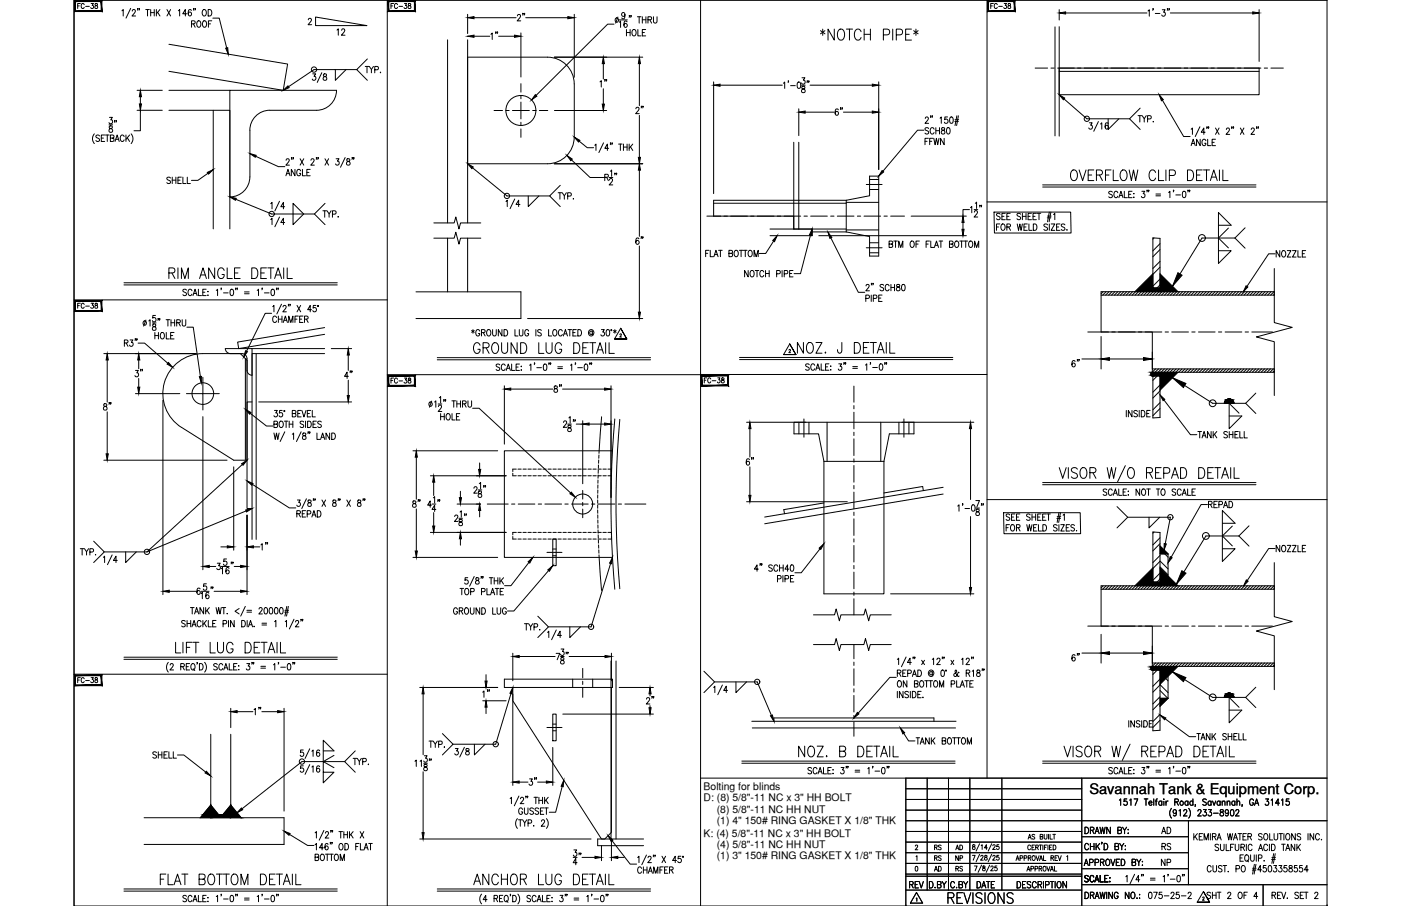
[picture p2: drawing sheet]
<svg xmlns="http://www.w3.org/2000/svg" width="432mm" height="279mm" viewBox="0 0 432 279" stroke-linecap="round" stroke-linejoin="round" font-family="sans-serif">
<defs><g id="words">
<text font-size="7.1" x="251.9" y="13.8">*NOTCH PIPE*</text>
<g font-size="6.6">
<text x="329.1" y="56.8">OVERFLOW CLIP DETAIL</text>
<text x="51.2" y="87.1">RIM ANGLE DETAIL</text>
<text x="145" y="110.1">GROUND LUG DETAIL</text>
<text x="244.8" y="110.1">NOZ. J DETAIL</text>
<text x="53.3" y="202.5">LIFT LUG DETAIL</text>
<text x="245.2" y="234.6">NOZ. B DETAIL</text>
<text x="48.7" y="274.1">FLAT BOTTOM DETAIL</text>
<text x="145" y="274.1">ANCHOR LUG DETAIL</text>
<text x="291.4" y="279.8">REVISIONS</text>
</g>
<g font-size="5.7">
<text x="158.4" y="7.8">2&quot;</text>
<text x="40.6" y="117.5">3&quot;</text>
<text x="198.3" y="218.4">2&quot;</text>
<text x="180.3" y="267.8" transform="rotate(-90 180.3 267.8)">34&quot;</text>
</g>
<g font-size="5.3">
<text x="154.5" y="13.4" transform="rotate(-90 154.5 13.4)">1&quot;</text>
<text x="188.4" y="28.2" transform="rotate(-90 188.4 28.2)">1&quot;</text>
<text x="199.3" y="36.3" transform="rotate(-90 199.3 36.3)">2&quot;</text>
<text x="256.5" y="36.7">6&quot;</text>
<text x="50.4" y="57.9">SHELL</text>
<text x="199.3" y="76.6" transform="rotate(-90 199.3 76.6)">6&quot;</text>
<text x="109.7" y="117.8" transform="rotate(-90 109.7 117.8)">4&quot;</text>
<text x="329.5" y="114.3">6&quot;</text>
<text x="169.7" y="122.1">8&quot;</text>
<text x="35.3" y="127.7" transform="rotate(-90 35.3 127.7)">8&quot;</text>
<text x="229" y="144.6">6&quot;</text>
<text x="130.5" y="157.7" transform="rotate(-90 130.5 157.7)">8&quot;</text>
<text x="83.6" y="170.7" transform="rotate(-90 83.6 170.7)">1&quot;</text>
<text x="329.5" y="205">6&quot;</text>
<text x="77.3" y="221.5">1&quot;</text>
<text x="152" y="216.3" transform="rotate(-90 152 216.3)">1&quot;</text>
<text x="166.5" y="243.4" transform="rotate(-90 166.5 243.4)">3&quot;</text>
<text x="279.4" y="275.2">REV</text>
</g>
<g font-size="4.9">
<text x="103" y="12">12</text>
<text x="392.3" y="80.4">NOZZLE</text>
<text x="371.5" y="157.7">REPAD</text>
<text x="139" y="190.5">GROUND LUG</text>
<text x="46.2" y="234.9">SHELL</text>
<text x="357" y="258.2">AD</text>
<text x="357.4" y="263.2">RS</text>
<text x="357" y="268.1">NP</text>
</g>
<text font-size="4.5" x="335.7" y="244.9">Savannah Tank &amp; Equipment Corp.</text>
<g font-size="4.4">
<text x="22.9" y="3.9">FC-38</text>
<text x="119.6" y="3.9">FC-38</text>
<text x="304.4" y="3.9">FC-38</text>
<text x="22.9" y="96.3">FC-38</text>
<text x="119.6" y="119.2">FC-38</text>
<text x="216.3" y="119.2">FC-38</text>
<text x="22.9" y="211.7">FC-38</text>
<text x="287.2" y="263.2">RS</text>
<text x="293.9" y="263.2">AD</text>
<text x="287.2" y="269.9">AD</text>
<text x="287.2" y="266.7">RS</text>
<text x="293.5" y="266.7">NP</text>
<text x="293.9" y="269.9">RS</text>
</g>
<text font-size="3.5" x="369.7" y="278.7">2</text>
<g font-size="3.2">
<text x="216.9" y="243.8">Bolting for blinds</text>
<text x="216.9" y="247.2">D: (8) 5/8&quot;-11 NC x 3&quot; HH BOLT</text>
<text x="220.9" y="250.6">(8) 5/8&quot;-11 NC HH NUT</text>
<text x="220.9" y="254">(1) 4&quot; 150# RING GASKET X 1/8&quot; THK</text>
<text x="216.9" y="258.1">K: (4) 5/8&quot;-11 NC x 3&quot; HH BOLT</text>
<text x="220.9" y="261.6">(4) 5/8&quot;-11 NC HH NUT</text>
<text x="220.9" y="264.9">(1) 3&quot; 150# RING GASKET X 1/8&quot; THK</text>
</g>
</g></defs>
<!-- layer: TEXT -->
<g fill="none" stroke="#000" stroke-width=".31">
<path d="M355.7 73.4l-.4 .3M357.5 75.1l-2.2 2.3M357.5 77l-2.2 2.2M375.5 69.5h4l-4-3.9v15.6l4-3.9h-4M378.6 70.3l-3.1 3.1 3.1 3.1M380.6 73.4h-10.1l-9.1 14.9M380.6 73.4l3.2 3.1M383.8 70.3l-3.2 3.1M340 90l-.6 .6M340.9 90l-1 1M341.8 90l-1 1M342.7 90l-1 1"/>
<path d="M343.6 90l-1 1M344.5 90l-1 1M345.4 90l-1 1M346.4 90l-1.1 1M347.3 90l-1.1 1M348.2 90l-1.1 1M349.1 90l-1.1 1M350 90l-1.1 1M350.9 90l-1.1 1M351.8 90l-1 1M352.7 90l-1 1M353.6 90l-1 1"/>
<path d="M354.5 90l-1 1M356.3 90l-1 1M357.3 90l-1.1 1M357.5 80.6l-2.2 2.2M357.5 86l-2.2 2.3M357.5 82.4l-2.2 2.2M357.5 87.9l-3.1 3.1M358.2 90l-1.1 1M359.1 90l-1.1 1M360 90l-1.1 1M360.9 90l-1.1 1M361.8 90l-1.1 1"/>
<path d="M362.7 90l-1.1 1M363.6 90l-1.1 1M364.5 90l-1 1M365.4 90l-1 1M366.3 90l-1 1M367.2 90l-1 1M368.1 90l-1 1M369 90l-1 1M370 90l-1.1 1M370.9 90l-1.1 1M371.8 90l-1.1 1M372.7 90l-1.1 1"/>
<path d="M373.6 90l-1.1 1M374.5 90l-1.1 1M375.4 90l-1 1M376.3 90l-1 1M377.2 90l-1 1M378.1 90l-1 1M379 90l-1 1M379.9 90l-1 1M380.9 90l-1.1 1M381.8 90l-1.1 1M382.7 90l-1.1 1M383.6 90l-1.1 1"/>
<path d="M384.5 90l-1.1 1M385.4 90l-1.1 1M386.3 90l-1 1M387.2 90l-1.1 1M388.1 90l-1 1M389 90l-1 1M389.9 90l-1 1M390.8 90l-1 1M391.8 90l-1.1 1M392.6 90l-1 1M392.7 90.8l-.2 .2M191.3 101.2l1.9 3.3h-3.8h3.8z"/>
<path d="M191.3 101.2l-1.9 3.3M243.4 106.1l1.9 3.2h-3.8h3.8zM243.4 106.1l-1.9 3.2M355.2 108.5v5.3M356.2 113.8l-1 .9M357.1 113.8l-1.8 1.7M357.5 118.7l-2.2 2.2M357.5 115.1l-2.2 2.2M357.9 113.8l-1 1M358.9 113.8l-1.1 1M359.8 113.8l-1.1 1M360.7 113.8l-1.1 1"/>
<path d="M361.4 116.5l12.4 7.9h10.1M361.6 113.8l-1.1 1M362.5 113.8l-1.1 1M363.4 113.8l-1 1M364.3 113.8l-1 1M365.2 113.8l-1 1M366.1 113.8l-1 1M367 113.8l-1 1M367.9 113.8l-1 1M368.9 113.8l-1.1 1M369.8 113.8l-1.1 1M370.7 113.8l-1.1 1"/>
<path d="M371.6 113.8l-1.1 1M372.5 113.8l-1.1 1M373.4 113.8l-1.1 1M374.3 113.8l-1 1M375.2 113.8l-1 1M376.1 113.8l-1 1M377 113.8l-1 1M377.9 113.8l-1 1M378.8 113.8l-1 1M379.8 113.8l-1.1 1M380.7 113.8l-1.1 1M381.6 113.8l-1.1 1"/>
<path d="M382.5 113.8l-1.1 1M383.4 113.8l-1.1 1M384.3 113.8l-1.1 1M385.2 113.8l-1 1M386.1 113.8l-1.1 1M387 113.8l-1 1M387.9 113.8l-1 1M388.8 113.8l-1 1M389.7 113.8l-1 1M390.7 113.8l-1.1 1M391.6 113.8l-1.1 1M392.5 113.8l-1.1 1"/>
<path d="M392.7 114.4l-.4 .4M357.5 124.2l-2.2 2.2M357.5 120.5l-2.2 2.3M357.5 126l-2.2 2.2M377.3 124.4a1.49 1.49 0 0 1 1.5-1.4 1.49 1.49 0 0 1 1.5 1.4M381.9 127.4l-3.1-3v7.8l3.9-3.9h-3.9M383.9 124.4l3.2 3.1M387.1 121.2l-3.2 3.2M355.7 164.1l-.4 .3M357.5 165.8l-2.2 2.3M357.5 171.3l-2.2 2.2M357.5 176.7l-2.2 2.3"/>
<path d="M357.5 167.7l-2.2 2.2M357.5 173.1l-2.2 2.2M357.5 178.6l-3.1 3.1M357.5 173l2.5 2.5M357.5 178.5l2.2 2.2M357.5 174.8l2.5 2.5M359 170.8l1 1M376.7 161.4h4l-4-3.9v15.6l4-3.9h-4M379.8 162.2l-3.1 3.1 3.1 3.1M381.8 165.3h-10.1l-9.1 14.9M381.8 165.3l3.2 3.1M385 162.2l-3.2 3.1"/>
<path d="M340 180.7l-.6 .6M340.9 180.7l-1 1M341.8 180.7l-1 1M342.7 180.7l-1 1M343.6 180.7l-1 1M344.5 180.7l-1 1M345.4 180.7l-1 1M346.4 180.7l-1.1 1M347.3 180.7l-1.1 1M348.2 180.7l-1.1 1M349.1 180.7l-1.1 1M350 180.7l-1.1 1"/>
<path d="M350.9 180.7l-1.1 1M351.8 180.7l-1 1M352.7 180.7l-1 1M353.6 180.7l-1 1M354.5 180.7l-1 1M355.2 199.2v5.3M356.3 180.7l-1 1M357.3 180.7l-1.1 1M357.5 180.3l.4 .4M358.2 180.7l-1.1 1M359.1 180.7l-1.1 1M360 180.7l-1.1 1"/>
<path d="M360.9 180.7l-1.1 1M361.8 180.7l-1.1 1M362.7 180.7l-1.1 1M363.6 180.7l-1.1 1M364.5 180.7l-1 1M365.4 180.7l-1 1M366.3 180.7l-1 1M367.2 180.7l-1 1M368.1 180.7l-1 1M369 180.7l-1 1M370 180.7l-1.1 1M370.9 180.7l-1.1 1"/>
<path d="M371.8 180.7l-1.1 1M372.7 180.7l-1.1 1M373.6 180.7l-1.1 1M374.5 180.7l-1.1 1M375.4 180.7l-1 1M376.3 180.7l-1 1M377.2 180.7l-1 1M378.1 180.7l-1 1M379 180.7l-1 1M379.9 180.7l-1 1M380.9 180.7l-1.1 1M381.8 180.7l-1.1 1"/>
<path d="M382.7 180.7l-1.1 1M383.6 180.7l-1.1 1M384.5 180.7l-1.1 1M385.4 180.7l-1.1 1M386.3 180.7l-1 1M387.2 180.7l-1.1 1M388.1 180.7l-1 1M389 180.7l-1 1M389.9 180.7l-1 1M390.8 180.7l-1 1M391.8 180.7l-1.1 1M392.6 180.7l-1 1"/>
<path d="M392.7 181.5l-.2 .2M356.2 204.5l-1 .9M357.1 204.5l-1.8 1.7M357.5 209.4l-2.2 2.2M357.5 214.9l-2.2 2.2M357.5 205.8l-2.2 2.2M357.5 211.2l-2.2 2.3M357.5 216.7l-2.2 2.2M357.5 205.7l2.5 2.5M357.5 211.1l2.5 2.5M357.5 207.5l2.5 2.5M357.5 212.9l2.4 2.4"/>
<path d="M357.9 204.5l-1 1M358.9 204.5l-1.1 1M359.8 204.5l-1.1 1M360.7 204.5l-1.1 1M361.4 207.2l12.4 7.9h10.1M361.6 204.5l-1.1 1M362.5 204.5l-1.1 1M363.4 204.5l-1 1M364.3 204.5l-1 1M365.2 204.5l-1 1M366.1 204.5l-1 1M367 204.5l-1 1"/>
<path d="M367.9 204.5l-1 1M368.9 204.5l-1.1 1M369.8 204.5l-1.1 1M370.7 204.5l-1.1 1M371.6 204.5l-1.1 1M372.5 204.5l-1.1 1M373.4 204.5l-1.1 1M374.3 204.5l-1 1M375.2 204.5l-1 1M376.1 204.5l-1 1M377 204.5l-1 1M377.3 215.1a1.49 1.49 0 0 1 1.5-1.4 1.49 1.49 0 0 1 1.5 1.4"/>
<path d="M377.9 204.5l-1 1M378.8 204.5l-1 1M379.8 204.5l-1.1 1M380.7 204.5l-1.1 1M381.6 204.5l-1.1 1M381.9 218.1l-3.1-3v7.8l3.9-3.9h-3.9M382.5 204.5l-1.1 1M383.4 204.5l-1.1 1M383.9 215.1l3.2 3.1M384.3 204.5l-1.1 1M385.2 204.5l-1 1M386.1 204.5l-1.1 1"/>
<path d="M387 204.5l-1 1M387.1 211.9l-3.2 3.2M387.9 204.5l-1 1M388.8 204.5l-1 1M389.7 204.5l-1 1M390.7 204.5l-1.1 1M391.6 204.5l-1.1 1M392.5 204.5l-1.1 1M392.7 205.1l-.4 .4M357.5 220.3l-2.2 2.2M357.5 222.1l-2.2 2.2M316.9 258.8l.5-1.5 .4 1.5"/>
<path d="M317.1 258.3h.5M318.9 257.5l-.3-.2-.5 .2 .1 .4 .7 .3v.4l-.3 .2-.5-.2M320.6 258l.7-.1 .1-.4-.8-.2v1.5l.8-.2v-.5l-.3-.1M321.8 257.3v1.1l.4 .4 .4-.2 .1-1.3M323.2 257.3v1.5M323.6 257.3v1.5h.8M324.5 257.3h.8M324.9 257.3v1.5M334.4 255.1a1.01 1.01 0 0 1 1.1 1 1.01 1.01 0 0 1-1.1 1zM336.1 256.1l.9-.2 .1-.6-1-.2v2M336.6 256.1l.6 1M337.5 257.1l.6-2 .7 2"/>
<path d="M337.7 256.4h.8M339 255.1l.4 2 .4-2 .4 2 .4-2M339.7 259.8h-.2h.2l-.2 .5M342.2 255.1v2l-1.1-2v2M344.5 256.1l1-.2 .1-.6-1.1-.2v2l1.1-.2 .1-.5-.5-.3M345 246.8l.4-.4v1.9M346 255.1l.6 1v1M347.2 255.1l-.6 1M347.3 246.4h-.8l-.1 .8a.61 .61 0 0 1 .9 .1 .61 .61 0 0 1-.1 .8 .61 .61 0 0 1-.8-.1M347.6 257h.2zM347.7 255.8v.1zM348.2 246.8l.4-.4v1.9"/>
<path d="M349.5 246.4h1.2l-.8 1.9M352.7 246.4h1.1M353.2 246.4v1.9M354.1 247.6h.9l-.1-.5a.58 .58 0 0 0-.8 .7 .58 .58 0 0 0 .9 .3M355.6 246.4v1.9M356.1 247h.5M356.7 246.4l-.3 .1-.1 .3v1.5M358.1 247.3l-.2-.2a.58 .58 0 0 0-.8 .6 .58 .58 0 0 0 1 .4M358.1 247v1.3M358.7 246.4v.2zM358.7 247.1v1.2M359.4 247v1.3"/>
<path d="M360 247l-.4 .1-.2 .5M361.1 249.3a2.24 2.24 0 0 0 0 3M362.1 247.3l.9-.1 .1-.6-1-.2v1.9M362.6 250.3l-.1 .3a.54 .54 0 0 1-.8 .1 .54 .54 0 0 1 0-.8 .54 .54 0 0 1 .8 .1l.1 .3a.9 .9 0 0 1-.6 1.3l-.4-.2M362.6 247.3l.6 1M363.4 250l.4-.3v1.9M364.8 250.1l.2-.3 .5-.1 .3 .5-1.1 1.4h1.2M366.1 247.3l-.1-.2a.58 .58 0 0 0-.8 .6 .58 .58 0 0 0 .9 .4M366.1 247v1.3M366.4 249.3a2.31 2.31 0 0 1 0 3M367.7 247.3a.56 .56 0 0 0-.8 0 .56 .56 0 0 0 0 .8 .56 .56 0 0 0 .8 0M367.7 246.4v1.9"/>
<path d="M367.9 257.1v1.9M368.3 257.9l.7 1.1M368.5 248.3h-.2h.2l-.2 .4M369 257.1l-1.1 1.3M369.2 250.1l.3-.4h.4l.3 .3-1.1 1.6h1.1M369.6 258h.6M370.6 257.1h-1v1.9h1M370.9 249.7h.9l-.5 .7a.6 .6 0 0 1 .5 .9 .6 .6 0 0 1-1.1 0M371.1 259v-1.9l.7 1.9 .6-1.9v1.9M371.8 246.7l-.4-.3-.7 .3 .2 .4 .9 .7v.3l-.4 .2-.7-.2M372.5 249.7h.9l-.5 .7a.6 .6 0 0 1 .5 1 .6 .6 0 0 1-1.1-.1M373 257.1v1.9"/>
<path d="M373.3 247.3a.56 .56 0 0 0-.8 0 .56 .56 0 0 0 0 .8 .56 .56 0 0 0 .8 0M373.3 247v1.3M373.7 258l.9-.1 .1-.7-1-.1v1.9M373.7 247l.5 1.3 .5-1.3M374 250.8h1.5M374.2 258l.6 1M375.1 259l.7-1.9 .6 1.9M375.3 258.4h.9M376 247.3a.56 .56 0 0 0-.7 0 .56 .56 0 0 0 0 .8 .56 .56 0 0 0 .7 0M376 247v1.3M376.2 249.8v.5a.72 .72 0 0 1 .8 .4 .72 .72 0 0 1-.3 .9 .63 .63 0 0 1-.7-.6 .63 .63 0 0 1 .8-.6l.2-.3v-.3zM376.7 247.4l.4-.4 .4 .1v1.2"/>
<path d="M376.7 247v1.3M378.2 247.4l.4-.4 .4 .1 .1 1.2M378.2 247v1.3M378.3 257.1l.4 1.9 .4-1.9 .4 1.9 .4-1.9M378.6 250.3v.3a.54 .54 0 0 1-.8 .1 .54 .54 0 0 1 0-.8 .54 .54 0 0 1 .8 .1v.3a.9 .9 0 0 1-.6 1.3l-.3-.2M379.4 249.8l.3-.1a1.06 1.06 0 0 1 .6 .9 1.06 1.06 0 0 1-.6 1l-.3-.1-.2-.7zM380.2 259l.6-1.9 .6 1.9M380.4 258.4h.8M380.6 247.3a.56 .56 0 0 0-.8 0 .56 .56 0 0 0 0 .8 .56 .56 0 0 0 .8 0M380.6 247v1.3M380.9 250.1l.1-.3 .5-.1 .3 .5-1 1.4h1.1M381.2 247.4l.4-.4 .4 .1 .1 1.2"/>
<path d="M381.2 246.4v1.9M381.6 257.1h1.1M382.1 257.1v1.9M382.9 248.3l-.1 .4M383.1 258h.6M384.1 257.1h-1v1.9h1M384.6 258l1-.1 .1-.7-1.1-.1v1.9M385.2 258l.5 1M386.3 246.8a.61 .61 0 0 0-.7-.4 .61 .61 0 0 0-.5 .7v.5a.61 .61 0 0 0 .6 .8 .61 .61 0 0 0 .6-.8h-.4M386.7 248.3l.6-1.9 .6 1.9M386.9 247.7h.8M389 257.3l-.4-.2-.7 .2 .1 .5 .9 .5v.6l-.6 .1-.4-.3"/>
<path d="M389.8 257.2l.2-.1a1 1 0 0 1 .8 1 1 1 0 0 1-.8 .9 1.29 1.29 0 0 1-.2-1.8zM390.1 246.4h.9l-.5 .7a.6 .6 0 0 1 .5 .9 .6 .6 0 0 1-1.1 0M391.3 257.1v1.9h1M391.8 246.8l.4-.4v1.9M392.7 257.1v1.6l.4 .3 .6-.3 .1-1.6M394.2 257.1h1.1M394.3 247.7h-1.2l.8-1.3v1.9M394.8 257.1v1.9M395 246.8l.4-.4v1.9M395.7 257.1v1.9M396.6 257.2l.1-.1a1 1 0 0 1 .9 1 1 1 0 0 1-.9 .9 1.24 1.24 0 0 1-.1-1.8zM397.3 246.4h-.8l-.1 .8a.61 .61 0 0 1 .9 .1 .61 .61 0 0 1-.1 .8 .61 .61 0 0 1-.9-.1"/>
<path d="M399.2 257.1v1.9l-1.1-1.9v1.9M400.9 257.3l-.4-.2-.7 .2 .1 .5 .9 .5-.1 .6-.5 .1-.4-.3M403.1 257.1v1.9M404.9 257.1v1.9l-1.1-1.9v1.9M406.7 257.5a.62 .62 0 0 0-.8-.4 .62 .62 0 0 0-.5 .7v.5a.62 .62 0 0 0 .5 .7 .62 .62 0 0 0 .8-.4M407.2 258.9h.2zM282.1 260.9l.3-.3 .4 .3-.7 1.2h.8M282.2 267.2h.2a.82 .82 0 0 1 .5 .7 .82 .82 0 0 1-.5 .7l-.3-.2zM282.3 264.2l.3-.3v1.5M282.4 277.1l.2-.2v1M282.5 275.2l1.9 3.3h-3.8zM288.2 273.6v.2z"/>
<path d="M288.9 272.8l1-.1v-.8l-1-.1v2l1.1-.2v-.4l-.4-.4M290.4 271.8l.6 1v1M291.7 271.8l-.7 1M294.2 272.3a.62 .62 0 0 0-.7-.5 .62 .62 0 0 0-.5 .8v.5a.62 .62 0 0 0 .5 .7 .62 .62 0 0 0 .7-.5M295.6 272.8l.9-.1 .1-.7-1-.2v2l1-.2 .1-.4-.4-.4M297 271.8l.6 1v1M298.3 271.8l-.7 1M299.7 263.8h.8l-.5 1.5M299.8 260.6v.4a.54 .54 0 0 1 .7 .3 .54 .54 0 0 1-.3 .7 .47 .47 0 0 1-.5-.5 .47 .47 0 0 1 .6-.5l.1-.4zM300.3 267.1h.9l-.7 1.4M301.1 271.8a1 1 0 0 1 1.2 1 1 1 0 0 1-1.2 1zM301.9 263.5l-1.1 2.2"/>
<path d="M301.9 260.2l-1.1 2.3M302.3 264.1l.5-.3 .2 .4-.8 1.1h.9M302.4 260.8l.3-.3v1.5M302.5 266.8l-1 2.2M302.6 273.8l.6-2 .6 2M302.9 267.1v.4a.55 .55 0 0 1 .7 .4 .55 .55 0 0 1-.2 .6 .47 .47 0 0 1-.6-.5 .47 .47 0 0 1 .6-.4l.2-.5zM303.6 263.8v.5a.59 .59 0 0 1 .6 .2 .59 .59 0 0 1-.1 .7 .48 .48 0 0 1-.7-.3 .48 .48 0 0 1 .6-.6l.1-.5zM304 271.8h1.1M304.3 261.5h-.9l.6-1v1.5M304.6 271.8v2M305 266.8l-1 2.2M305.4 267.4l.2-.3 .5 .2-.8 1.2h.9"/>
<path d="M305.6 263.5l-1 2.2M305.6 260.2l-1 2.3M306 264.1l.1-.3h.4l.2 .4-.8 1.1h.9M306 260.8l.2-.3 .5 .3-.8 1.2h.9M306.6 271.8h-1.1v2M307.3 267.1h-.6l-.1 .6a.46 .46 0 0 1 .7 0 .46 .46 0 0 1-.1 .7 .46 .46 0 0 1-.7-.1M307.8 263.8h-.5l-.1 .6a.46 .46 0 0 1 .7 0 .46 .46 0 0 1-.1 .7 .46 .46 0 0 1-.7-.1M307.8 260.5h-.5l-.1 .6a.46 .46 0 0 1 .7 0 .46 .46 0 0 1-.1 .7 .46 .46 0 0 1-.7-.1M313.1 265.4l.5-1.5 .5 1.5M313.3 264.9h.6M313.5 271.8a1 1 0 0 1 1.1 1 1 1 0 0 1-1.1 1zM314.4 264.6h.7l.1-.6-.8-.1v1.5"/>
<path d="M315.6 264.6h.8v-.6l-.8-.1v1.5M316.2 271.8h-1v2h1M316.5 268.6l.5-1.4 .4 1.4M316.7 268.2h.6M316.9 264.6l.7-.1 .1-.5-.8-.1v1.5M317.3 264.6l.4 .8M317.6 260.9a.46 .46 0 0 0-.5-.3 .46 .46 0 0 0-.3 .6v.3a.46 .46 0 0 0 .3 .6 .46 .46 0 0 0 .5-.4M317.7 272.1l-.4-.3-.7 .3 .1 .5 .9 .5a.48 .48 0 0 1-.3 .7l-.7-.3M317.7 267.9h.8v-.7h-.8v1.4M318.1 261.3h.5M318.3 263.9h.2a.7 .7 0 0 1 .6 .7 .7 .7 0 0 1-.8 .7l-.2-.5zM318.9 260.6h-.8v1.5h.8"/>
<path d="M319 267.9h.7v-.7h-.7v1.4M319.2 261.3l.7-.1v-.5l-.7-.1v1.5M319.3 263.9l.5 1.5 .5-1.5M319.4 272.3a.62 .62 0 0 0-.8-.5 .62 .62 0 0 0-.4 .8v.5a.62 .62 0 0 0 .4 .7 .62 .62 0 0 0 .8-.5M319.6 261.3l.4 .8M319.9 272.8l1-.1 .1-.7-1.1-.2v2M320.3 267.9l.7-.1v-.6h-.7v1.4M320.3 260.6h.8M320.4 265.4l.4-1.5 .5 1.5M320.5 272.8l.6 1M320.5 264.9h.7M320.7 267.9l.4 .7"/>
<path d="M320.7 260.6v1.5M321.4 260.6v1.5M321.6 271.8v2M321.6 263.9v1.5h.7M321.7 267.2a.68 .68 0 0 1 .7 .7 .68 .68 0 0 1-.7 .7l-.2-.5zM321.9 261.3h.5M322.2 272.9l1-.1v-.9l-1-.1v2M322.6 267.2l.5 1.4 .5-1.4M322.7 260.6h-.8v1.5M323 260.6v1.5M323.5 261.3h.4M323.7 271.8h1.1"/>
<path d="M323.7 268.6l.5-1.4 .5 1.4M323.9 264.6l.7-.1v-.6h-.7v1.5M323.9 268.2h.6M324.2 260.6h-.7v1.5h.7M324.3 271.8v2M324.3 264.6l.4 .8M324.6 260.6a.74 .74 0 0 1 .9 .7 .74 .74 0 0 1-.9 .8zM325 267.2v1.4h.7M325.2 264.6h.4M325.2 271.8v2M325.9 263.9h-.7v1.5h.7M326.1 271.9l.1-.1a1.01 1.01 0 0 1 .9 1 1.01 1.01 0 0 1-.9 1 1.27 1.27 0 0 1-.1-1.9z"/>
<path d="M326.1 263.9l.5 1.5 .5-1.5M328.7 271.8v2l-1.1-2v2M328.8 264.2l.3-.3v1.5M334.2 266.9l.6-1.9 .6 1.9M334.4 275.1a1 1 0 0 1 1.1 1 1 1 0 0 1-1.1 1zM334.4 266.3h.8M335.4 270.3l-.4-.3-.7 .3 .2 .4 .9 .7v.3l-.4 .3-.7-.3M335.5 260.6a.62 .62 0 0 0-.7-.5 .62 .62 0 0 0-.5 .8v.4a.62 .62 0 0 0 .5 .8 .62 .62 0 0 0 .7-.5M335.8 266l1-.1 .1-.7-1.1-.2v1.9M336.1 276.1l.9-.1 .1-.7-1-.2v2M336.1 260.1v2M336.1 261h1.1"/>
<path d="M336.6 276.1l.6 1M337.1 270.5a.61 .61 0 0 0-.7-.5 .61 .61 0 0 0-.5 .7v.5a.61 .61 0 0 0 .5 .8 .61 .61 0 0 0 .7-.5M337.2 260.1v2M337.4 272l.7-2 .6 2M337.5 277.1l.6-2 .7 2M337.5 266l1-.1v-.7l-1-.2v1.9M337.7 271.3h.8M337.7 276.5h.8M337.8 260.1v2M338.2 260.9l.7 1.2M338.9 260.1l-1.1 1.3M339 275.1l.4 2 .4-2 .4 2 .4-2"/>
<path d="M339.1 270v2h1M339.2 265.9l.9-.1v-.7l-.9-.1v1.9M339.7 265.9l.6 1M340.3 260.1a1 1 0 0 1 1.1 1 1 1 0 0 1-1.1 1zM340.5 270.9h.6M341.1 265.1l.1-.1a1 1 0 0 1 .9 .9 1 1 0 0 1-.9 1 1.26 1.26 0 0 1-.1-1.8zM341.1 275.1v2M341.5 270h-1v2h1M342 271.9h.1zM342.1 270.6v.2zM342.4 265l.6 1.9 .6-1.9M342.9 275.1v2l-1.2-2v2"/>
<path d="M343.6 261l1-.1v-.7l-1-.1v2l1.1-.2 .1-.5-.4-.4M344 265.9h.7M344.6 275.6a.62 .62 0 0 0-.7-.5 .62 .62 0 0 0-.5 .8v.5a.62 .62 0 0 0 .6 .7 .62 .62 0 0 0 .6-.7h-.4M345.1 265h-1.1v1.9h1.1M345.1 260.1l.6 .9v1.1M345.6 265a1 1 0 0 1 1.1 .9 1 1 0 0 1-1.1 1zM346.4 260.1l-.7 .9M346.8 260.8v.1zM346.8 261.9v.2zM347 270.4l.4-.4v2M348 275.1v2l-1.2-2v2M348.8 275.2l.2-.1a1 1 0 0 1 .8 1 1 1 0 0 1-.8 1 1.29 1.29 0 0 1-.2-1.9z"/>
<path d="M348.9 265.9l1-.1v-.7l-1-.1v1.9l1-.1 .1-.5-.4-.4M349.7 269.6l-1.4 3M350.4 277h.1zM350.4 265l.6 .9v1M351.2 275.8h.1M351.2 276.9h.1M351.3 271.3h-1.2l.8-1.3v2M351.6 265l-.6 .9M351.9 269.7h-.1h.1l-.1 .5M352 266.8h.2zM352.1 265.6v.2zM352.4 269.7l-.1 .5"/>
<path d="M354.2 275.2l.4-.1a1.15 1.15 0 0 1-.2 2l-.4-.4v-.4zM354.6 270.8h1.4M354.6 271.4h1.4M355.6 275.1h1.1l-.8 2M358.1 275.1h-.8l-.1 .9a.61 .61 0 0 1 .9 0 .61 .61 0 0 1-.1 .9 .61 .61 0 0 1-.9-.2M358.5 270.4l.4-.4v2M358.8 276.3h1.5M360.1 269.7l-.2 .5M360.7 271.1h1.4M360.9 275.6l.3-.5h.3l.4 .4-.3 .7-.8 .9h1.2M362.9 270.1l.3-.1a1.09 1.09 0 0 1 .6 1 1.09 1.09 0 0 1-.6 1 1.43 1.43 0 0 1-.3-1.9zM363.4 275.1h-.8l-.1 .9a.61 .61 0 0 1 .9 0 .61 .61 0 0 1-.1 .9 .61 .61 0 0 1-.9-.2"/>
<path d="M364.1 276.3h1.4M364.5 269.7l-.1 .5M365 269.7h-.2h.2l-.2 .5M366.2 275.6l.3-.5h.3l.3 .4-.2 .7-.8 .9h1.1M373.3 267.4a.61 .61 0 0 0-.8-.5 .61 .61 0 0 0-.4 .8v.4a.61 .61 0 0 0 .4 .8 .61 .61 0 0 0 .8-.5M373.7 276.1h1.1M373.8 266.9l.1 1.7 .4 .3 .6-.3v-1.7M374.8 275.1v2M375.2 275.1h1.1M375.6 260.6l-.4-.2h-.6v.6l.8 .5 .2 .5-.4 .3-.7-.3M375.8 275.1v2M376.2 260.4v1.3l.4 .6 .6-.3 .1-1.6"/>
<path d="M376.6 267.2l-.4-.3-.5 .1v.7l.8 .4 .1 .5-.4 .3-.7-.3M377 266.9h1.1M377.5 266.9v2M377.9 260.4v1.9h1M378.4 275.6l.3-.5h.3l.3 .4-1 1.6h1.1M378.5 268.8h.1zM379.3 261.3h.6M380.3 260.4h-1v1.9M380.7 260.4v1.3l.5 .6 .5-.3 .1-1.6M380.9 267.9h1v-.9l-1-.1v2M381.9 275.2l.2-.1a1 1 0 0 1 .8 1 1 1 0 0 1-.8 1 1.27 1.27 0 0 1-.2-1.9zM382.2 264.6h.6"/>
<path d="M382.5 261.3l.9-.1 .1-.7-1-.1v1.9M382.9 267l.1-.1a1.01 1.01 0 0 1 .8 1 1.01 1.01 0 0 1-.8 1 1.29 1.29 0 0 1-.1-1.9zM383 261.3l.6 1M383.2 263.6h-1v2h1M383.4 276.1h.6M383.8 263.9l.3-.3a1 1 0 0 1 .8 1 1 1 0 0 1-.8 1l-.5-.7zM384.1 260.4v1.9M384.3 265.2l.5 .6M384.5 275.1h-1.1v2M385.4 263.6v1.4l.5 .6 .6-.3 .1-1.7M385.9 260.8a.61 .61 0 0 0-.7-.4 .61 .61 0 0 0-.5 .7v.5a.61 .61 0 0 0 .5 .7 .61 .61 0 0 0 .7-.4M386 268.3h1.1"/>
<path d="M386.1 267.8h1.1M386.6 266.6l-.5 3M387.1 266.6l-.6 3M387.2 263.6v2M387.6 276.5h-1.2l.8-1.4v2M387.9 264.7l.9-.1 .1-.8-1-.2v2M387.9 262.3l.6-1.9 .7 1.9M388.1 261.7h.8M388.9 268.2h-1.3l.9-1.3v2M389.6 265.4v.2zM390.2 266.9h-.8l-.1 .9a.61 .61 0 0 1 .9 0 .61 .61 0 0 1-.1 .9 .61 .61 0 0 1-.8-.2M390.7 260.8a.61 .61 0 0 0-.8-.4 .61 .61 0 0 0-.4 .7v.5a.61 .61 0 0 0 .4 .7 .61 .61 0 0 0 .8-.4"/>
<path d="M391.1 267l.2-.1a1.09 1.09 0 0 1 .7 1 1.09 1.09 0 0 1-.7 1l-.2-.1-.3-.7zM391.2 260.4v1.9M391.9 260.4a1 1 0 0 1 1.1 .9 1 1 0 0 1-1.1 1zM391.9 265h1.1M392 264.5h1.1M392 276.1l1-.1 .1-.7-1.1-.2v2M392.6 263.2l-.6 3.1M392.6 266.9h.9l-.5 .8a.6 .6 0 0 1 .5 .9 .6 .6 0 0 1-1.1-.1M392.6 276.1l.6 1M393 263.2l-.5 3.1M393.7 276.1h.7M394.2 266.9h.9l-.5 .8a.6 .6 0 0 1 .5 .9 .6 .6 0 0 1-1.1-.1"/>
<path d="M394.8 275.1h-1.1v2h1.1M395 260.4h1.1M395 275.1l.6 2 .7-2M395.5 260.4v1.9M396.3 262.3l.6-1.9 .7 1.9M396.5 261.7h.8M396.6 266.9h-.8l-.1 .9a.62 .62 0 0 1 .9 0 .62 .62 0 0 1-.1 .9 .62 .62 0 0 1-.9-.2M396.7 276.9v.2zM397.4 267v.6a.73 .73 0 0 1 .8 .4 .73 .73 0 0 1-.2 .9 .64 .64 0 0 1-.8-.7 .64 .64 0 0 1 .8-.5l.3-.3-.1-.4zM399.1 260.4v1.9l-1.1-1.9v1.9M399.7 260.4v1.9M399.8 266.9h-.8l-.1 .9a.62 .62 0 0 1 .9 0 .62 .62 0 0 1-.1 .9 .62 .62 0 0 1-.9-.2"/>
<path d="M400.1 261.2l.7 1.1M400.2 275.4l-.4-.3-.6 .1v.6l.8 .5 .2 .5-.4 .3-.7-.3M400.7 276.1h.7M400.8 260.4l-1.1 1.3M401.4 266.9h-.8l-.1 .9a.61 .61 0 0 1 .9 0 .61 .61 0 0 1-.1 .9 .61 .61 0 0 1-.9-.2M401.8 275.1h-1.1v2h1.1M402 275.1h1.1M402.6 275.1v2M403.2 268.2h-1.2l.8-1.3v2M405.2 275.6l.3-.5 .5 .1 .2 .3-1.1 1.6h1.2"/>
<circle cx="370.4" cy="73.4" r="1.05"/>
<circle cx="373.8" cy="124.4" r="1.05"/>
<circle cx="371.7" cy="165.3" r="1.05"/>
<circle cx="373.8" cy="215.1" r="1.05"/>
<circle cx="364.2" cy="247.6" r=".62"/>
</g>
<!-- layer: 0 -->
<g fill="none" stroke="#000" stroke-width=".31">
<path d="M22.8 0h386.2v279.4h-386.2zM119.4 0v279.4M215.9 0v279.4M304.2 0v240M409 0h-386.2v279.4M304.2 62.3h104.8M22.8 92.5h96.6M119.4 115.5h96.5M215.9 115.5h88.3M304.2 154.1h104.8M22.8 207.9h96.6M215.9 240h193.1"/>
<path d="M279.2 240v39.4M285.8 240v34.5M292.3 240v34.5M298.9 240v34.5M308.8 240v34.5M333.4 240v39.4M279.2 243.2h54.2M279.2 246.5h54.2M279.2 249.8h54.2M279.2 256.4h54.2M279.2 259.7h54.2M279.2 253.1h129.8"/>
<path d="M333.4 258h32.9M366.3 253.1v19.7M279.2 266.3h54.2M279.2 263h87.1M279.2 270.2h54.2M279.2 269.6h54.2M279.2 274.5h54.2M333.4 272.8h75.6M333.4 267.9h32.9M389.3 272.8v6.6"/>
</g>
<!-- layer: SHOP TAG -->
<path d="M279.2 279.4h.1M409 279.4h.1" fill="none" stroke="#000" stroke-width=".31"/>
<!-- layer: DIM -->
<g fill="none" stroke="#000" stroke-width=".31">
<path d="M37.6 3.3l.4-.4v2M40.3 2.6l-1.5 3M40.8 3.4l.3-.5h.3l.3 .4-.2 .7-.8 .9h1.1M42.5 2.7h-.1h.1l-.1 .4M43 2.7l-.2 .4M44.9 2.9h1.1M45.5 2.9v2M46.4 2.9v2M46.4 3.9h1.1M47.5 2.9v2M48.2 2.9v2M48.6 3.8l.7 1.1"/>
<path d="M49.3 2.9l-1.1 1.4M51.5 2.9l1.1 2M52.6 2.9l-1.1 2M55 3.3l.4-.4v2M57.5 4.3h-1.2l.8-1.4v2M59 3.2l-.3-.3a1.1 1.1 0 0 0-.7 1 1.1 1.1 0 0 0 .6 1 .57 .57 0 0 0 .5-.5 .57 .57 0 0 0-.5-.6 .57 .57 0 0 0-.6 .5M59 7.4l1-.1v-.8l-1-.1v2M59.6 7.4l.6 1M59.8 2.7l-.2 .4M60.2 2.7h-.1h.1l-.1 .4M61 6.5l.1-.1a1.02 1.02 0 0 1 .8 1 1.02 1.02 0 0 1-.8 1 1.27 1.27 0 0 1-.1-1.9zM62.6 3l.2-.1a1.02 1.02 0 0 1 .8 1 1.02 1.02 0 0 1-.8 1 1.27 1.27 0 0 1-.2-1.9z"/>
<path d="M62.7 6.5l.2-.1a1.01 1.01 0 0 1 .8 1 1.01 1.01 0 0 1-.8 1 1.29 1.29 0 0 1-.2-1.9zM64.2 2.9a1.01 1.01 0 0 1 1.1 1 1.01 1.01 0 0 1-1.1 1zM64.2 7.4h.7M65.3 6.4h-1.1v2M65.6 5.6h2l2.3 9.2M95 6.1l.4-.4h.3l.3 .3-1 1.6h1.1M113.2 18.2l-3.3 3.3 3.3 3.3M144.1 4.4v5.9M146.1 5.5h13M146.1 11.2h4.9M153.7 11.2h4.9M160.5 10.1v13.6"/>
<path d="M162 5.5h13M170.8 17.6h27.3M177 4.4v19.4M185.9 19.6v4.8M189.3 7.5h-2l-22.1 21.9M190.5 5.2l-.8 1.9M190.9 6.9l.4-.4v1.9M190.9 6.1h2.4M192.6 4.5a.53 .53 0 0 1-.7 .4 .53 .53 0 0 1-.2-.8 .53 .53 0 0 1 .8 0l.1 .4a.95 .95 0 0 1-.6 1.3l-.3-.3M193.1 9.1v2M193.1 10h1.1M193.3 6.8l-.5-.3a1.14 1.14 0 0 0 0 1.9 .59 .59 0 0 0 .5-.7 .59 .59 0 0 0-.8-.4l-.2 .5"/>
<path d="M194.1 4.9h-.2h.2l-.2 .5M194.2 9.1v2M194.5 4.9l-.1 .5M195.1 9.2l.1-.1a1 1 0 0 1 .9 1 1 1 0 0 1-.9 1 1.28 1.28 0 0 1-.1-1.9zM196.4 5.2h1.2M196.6 9.1v2h1M197 5.2v1.9M197.1 19.6v13M198 5.2v1.9M198 6.1h1.1M198 10h.6M199 9.1h-1v2h1"/>
<path d="M199.1 5.2v1.9M199.7 6.1l1-.1 .1-.6-1.1-.2v1.9M200.3 6.1l.5 1M201.4 5.2l.1 1.7 .4 .2 .5-.2 .1-1.7M326.5 3v3.2M328.4 4h25.1M353.8 3.4l.4-.4v2M355.4 2.7h-.1h.1l-.1 .5M356.1 4.1h1.4M358.2 3h.9l-.5 .8a.6 .6 0 0 1 .5 .9 .6 .6 0 0 1-1-.1M359.9 2.7l-.2 .5M360.4 2.7h-.2h.2l-.2 .5"/>
<path d="M360.7 4h25.4M388.1 3v15.9M33.6 38.5h1.1M33.7 36.2h.9l-.5 .8a.6 .6 0 0 1 .5 .9 .6 .6 0 0 1-1-.1M33.7 38.9v.6a.73 .73 0 0 1 .9 .4 .73 .73 0 0 1-.3 .9 .64 .64 0 0 1-.8-.6 .64 .64 0 0 1 .9-.6l.2-.3-.1-.4zM35.4 37.2l-.1 .5M35.9 37.2l-.1 .5M42.2 27.9h7.8M42.2 34h7.8M43.3 34v6.3h-2M43.3 29.8v2.2M96.4 22.8h.9l-.5 .7a.6 .6 0 0 1 .5 1 .6 .6 0 0 1-1.1-.1"/>
<path d="M99.2 22.4l-1.4 3M99.8 22.9v.5a.73 .73 0 0 1 .8 .5 .73 .73 0 0 1-.3 .9 .64 .64 0 0 1-.8-.7 .64 .64 0 0 1 .9-.6l.2-.2v-.4zM103.4 21.5v3.3l3.3-3.3M109.9 21.5h-13.1l-7.9 5.3M112.6 20.5h1.1M113.1 20.5v2M113.8 20.5l.7 .9v1.1M115.1 20.5l-.6 .9M115.5 21.5l1-.1v-.8l-1-.1v2M117.3 22.3v.2zM170.9 34.1h16.1M185.9 27.4v4.7"/>
<path d="M197.1 35.6v12.9M219.9 25.3v34.4M221.9 26.3h19.2M241.4 25.7l.5-.4v2M243 25l-.1 .5M243.7 26.4h1.4M245.9 25.4h.6l.2 .3v1.2l-.4 .4-.6-.4zM246.2 33.5v8.3M247 26.3h1.2M247.2 24h.9l-.5 .7a.6 .6 0 0 1 .5 1 .6 .6 0 0 1-1.1-.1M247.2 26.7v.6a.72 .72 0 0 1 .8 .4 .72 .72 0 0 1-.2 .9 .64 .64 0 0 1-.8-.7 .64 .64 0 0 1 .8-.6l.3-.2-.1-.4zM248.2 34.6h8.9"/>
<path d="M248.9 25h-.2h.2l-.2 .5M249.3 25l-.1 .5M249.7 26.3h19.2M259.9 34.6h9M270.8 25.3v27M285.2 36.5l.1-.3 .5-.1 .3 .5-1 1.4h1.1M286.2 39.6l-.4-.2-.6 .1v.5l.8 .5 .2 .5-.4 .3-.7-.3M286.9 35.8h-.1h.1l-.1 .5M287.4 35.8l-.1 .5M287.9 39.8a.62 .62 0 0 0-.8-.4 .62 .62 0 0 0-.4 .7v.5a.62 .62 0 0 0 .4 .7 .62 .62 0 0 0 .8-.4M288.4 39.4v1.9M289.6 39.4v1.9"/>
<path d="M289.7 36.4l.4-.3v1.9M290.3 39.5v.5a.72 .72 0 0 1 .8 .4 .72 .72 0 0 1-.3 .9 .64 .64 0 0 1-.7-.6 .64 .64 0 0 1 .8-.6l.2-.3v-.3zM292 39.5l.2-.1a1.07 1.07 0 0 1 .7 1 1.07 1.07 0 0 1-.7 .9l-.2-.1-.3-.7zM292 36.1h-.8l-.1 .8a.62 .62 0 0 1 1 0 .62 .62 0 0 1-.1 .9 .62 .62 0 0 1-.9-.1M292.9 36.2l.3-.1a1.07 1.07 0 0 1 .6 1 1.07 1.07 0 0 1-.6 .9 1.37 1.37 0 0 1-.3-1.8zM294.3 37.5h1.1M294.3 36.9h1.2M294.9 35.7l-.6 3M295.4 35.7l-.6 3M327.9 30.5l7.1 6.1h13.1M335.7 37.9h.9l-.5 .7a.6 .6 0 0 1 .5 .9 .6 .6 0 0 1-1 0M338.5 37.5l-1.4 3"/>
<path d="M339.2 38.2l.4-.3v1.9M341.5 36.6v3.3l3.3-3.3M341.6 38.1l-.5-.2a1.13 1.13 0 0 0 .1 1.9 .58 .58 0 0 0 .4-.8 .58 .58 0 0 0-.9-.1l-.1 .3M350.8 35.7h1.1M351.3 35.7v1.9M351.4 33.4l-3.3 3.2 3.3 3.3M352 35.7l.7 .9v1M353.3 35.7l-.6 .9M353.7 36.7l.9-.1 .1-.8-1-.1v1.9M355.5 37.4v.2zM358.3 30.9l6.5 11.2h2M367.1 39.9l.4-.4v1.9"/>
<path d="M369.8 39.1l-1.4 3M372.1 39.2h-.2h.2l-.2 .5M372.6 39.2h-.2h.2l-.2 .5M374.6 39.5l1.1 1.9M375.7 39.5l-1.1 1.9M378 39.9l.1-.3 .5-.1 .3 .5-1 1.4h1.1M379.7 39.2h-.1h.1l-.1 .5M380.2 39.2h-.2h.2l-.2 .5M382.3 39.5l1.1 1.9M383.4 39.5l-1.1 1.9M385.6 39.9l.2-.3 .5-.1 .3 .5-1 1.4h1.1M387.4 39.2h-.2h.2l-.2 .5"/>
<path d="M387.9 39.2h-.2h.2l-.2 .5M29.1 41.3a2.24 2.24 0 0 0 0 3M30.7 41.9l-.4-.3-.8 .3 .2 .5 .9 .5-.1 .6-.5 .1-.5-.3M31.2 42.6h.7M32.3 41.6h-1.1v2h1.1M32.5 41.6h1.1M33.1 41.6v2M34 42.6l1-.1v-.8l-1-.1v2l1.1-.2v-.4l-.4-.4M35.5 43.6l.6-2 .6 2M35.7 43h.8M38.2 42.1a.61 .61 0 0 0-.7-.5 .61 .61 0 0 0-.4 .8v.5a.61 .61 0 0 0 .4 .7 .61 .61 0 0 0 .7-.5M38.8 41.6v2"/>
<path d="M39.2 42.5l.7 1.1M39.9 41.6l-1.1 1.4M40.4 41.3a2.24 2.24 0 0 1 0 3M64.1 53.4l-3.1 2.2h-2M78.8 48.2l7 3.2h2M88.1 54.2l.7-2 .6 2M88.2 49.4l.3-.4h.5l.2 .3-1.1 1.6h1.1M88.3 53.6h.9M89.9 48.7l-.1 .4M90.4 48.7h-.1h.1l-.1 .4M90.9 52.2v2l-1.1-2v2M92.5 49l1.1 1.9"/>
<path d="M92.6 52.7a.61 .61 0 0 0-.7-.5 .61 .61 0 0 0-.4 .8v.5a.61 .61 0 0 0 .6 .7 .61 .61 0 0 0 .5-.7h-.3M93.2 52.2v2h1M93.6 49l-1.1 1.9M94.6 53.2h.6M95.6 52.2h-1v2h1M95.8 49.4l.4-.4h.4l.2 .3-1 1.6h1.1M97.6 48.7l-.1 .4M98.1 48.7h-.2h.2l-.2 .4M100.2 49l1.1 1.9M101.3 49l-1.1 1.9M103.6 49h.9l-.5 .7a.6 .6 0 0 1 .5 .9 .6 .6 0 0 1-1.1-.1M106.4 48.6l-1.5 3"/>
<path d="M107 49v.6a.72 .72 0 0 1 .8 .4 .72 .72 0 0 1-.3 .9 .64 .64 0 0 1-.8-.6 .64 .64 0 0 1 .9-.6l.2-.3-.1-.4zM108.6 48.7h-.1h.1l-.1 .4M109.1 48.7l-.2 .4M145.6 51.8l10.7 8.6h13.1M170.8 50.5h27.3M172 59.4h1.1M172.6 59.4v2M172.7 57.2l-3.3 3.2 3.3 3.3M173.3 59.4l.6 1v1M174.6 59.4l-.7 1M176.1 49.3l5.8 5.4h4.2M178.5 43.5l2.5 2.1h2"/>
<path d="M183.3 44.8l.4-.4v2M186 44l-1.4 3.1M186.4 54.7l1-.1v-.8l-1-.1v2M187 54.7l.5 1M187.6 45.7h-1.2l.8-1.3v2M187.7 54.7h1.2M187.8 55.5l.2-.3 .5-.1 .3 .5-1.1 1.4h1.2M188.1 52.8l.4-.4v2M188.2 44.1l-.1 .5M188.7 44.1l-.1 .5M189.6 53.5l-.2 .4M190.1 53.5h-.2h.2l-.2 .4"/>
<path d="M190.6 44.4h1.1M191.2 44.4v2M192.2 44.4v2M192.2 45.4h1.1M193.3 44.4v2M193.9 44.4v2M194.3 45.3l.7 1.1M195 44.4l-1.1 1.3M197.1 52.5v20.4M284.8 40.2h-2l-10.7 12.6M285.1 43.6h.6M286.1 42.7h-1v1.9"/>
<path d="M286.5 43.6h.7M287.6 42.7h-1.1v1.9M287.8 42.7l.4 1.9 .4-1.9 .4 1.9 .4-1.9M288.4 40.3h1.2M291 42.7v1.9l-1.1-1.9v1.9M321.4 57h65.7M321.4 57.7h65.7M342.8 59.3l-.4-.3-.7 .3 .2 .4 .9 .5v.5l-.4 .3-.7-.3M344.5 59.5a.61 .61 0 0 0-.7-.5 .61 .61 0 0 0-.5 .7v.5a.61 .61 0 0 0 .5 .8 .61 .61 0 0 0 .7-.5M346.5 59v2h1M347.9 59.9h.6M348.9 59h-1v2h1"/>
<path d="M349.5 59.6v.2zM351.9 59h.9l-.5 .7a.6 .6 0 0 1 .5 1 .6 .6 0 0 1-1-.1M353.6 58.7l-.1 .5M354.1 58.7h-.2h.2l-.2 .5M356.3 59.8h1.4M360.2 59.4l.4-.4v2M361.8 58.7l-.2 .5M364.6 59.1l.4-.1a1.15 1.15 0 0 1-.1 2l-.4-.4-.1-.5zM366.2 58.7l-.1 .5M366.7 58.7h-.2h.2l-.2 .5M367.1 44.9l.6-2 .7 2M367.3 44.3h.9"/>
<path d="M369.9 42.9v2l-1.1-2v2M371.4 40.8h-1.2l.8-1.3v1.9M371.7 43.4a.62 .62 0 0 0-.8-.4 .62 .62 0 0 0-.4 .7v.5a.62 .62 0 0 0 .6 .7 .62 .62 0 0 0 .6-.7h-.4M372.2 42.9v2h1M373.6 43.9h.6M374.6 42.9h-1v2h1M72.7 61.5l11 4.5h13.2M83.4 67.7l.4-.4v2M83.4 62.8l.4-.4v2M86.1 66.9l-1.4 3M86.1 62.1l-1.4 3M87.7 68.6h-1.1l.8-1.3v2"/>
<path d="M87.7 63.8h-1.1l.8-1.4v2M90.3 62.7l3.3 3.3-3.3 3.3zM99.5 65h1.1M100.1 65v2M100.2 62.7l-3.3 3.3 3.3 3.3M100.8 65l.6 1v1M102.1 65l-.7 1M102.5 66h.9l.1-.8-1-.2v2M104.1 66.9h.2zM133.7 73.4h6.3l.5-1.8 1 3.7 .4-1.9h6.3M133.7 68.7h6.3l.5-1.8 1 3.7 .4-1.9h6.3M155.9 62.1l.4-.4v2"/>
<path d="M158.6 61.4l-1.4 3M160.3 63.1h-1.3l.9-1.4v2M162.8 60.4v3.3l3.3-3.3M175 60.5l.9-.1 .1-.8-1-.2v2M176.6 61.3h.2zM197.1 75.9v20.4M217.5 78.1h.6M218.5 77.2h-1v2M218.9 77.2v2h1M220 79.2l.7-2 .6 2M220.3 78.5h.8M221.5 77.2h1.1"/>
<path d="M222 77.2v2M224.7 78.1l.9-.1 .1-.6-1-.2v2l1-.2 .1-.5-.4-.4M226.6 77.3l.1-.1a1 1 0 0 1 .9 1 1 1 0 0 1-.9 1 1.24 1.24 0 0 1-.1-1.9zM227.9 77.2h1.1M228.4 77.2v2M229.1 77.2h1.2M229.7 77.2v2M230.9 77.3l.2-.1a1 1 0 0 1 .8 1 1 1 0 0 1-.8 1 1.27 1.27 0 0 1-.2-1.9zM232.4 79.2v-2l.6 2 .7-2v2M238.4 74.3l-2.4 3.9h-2M249.8 72.5l-3.1 11.9h-2M252.3 72.7h45.5"/>
<path d="M256.1 73.4l8.4 16.7h2M274 75.3l1-.1 .1-.7-1.1-.2v2l1.1-.2v-.5l-.4-.3M275.5 74.3h1.1M276 74.3v2M277 76.3v-2l.6 2 .7-2v2M280.8 74.4l.2-.1a1 1 0 0 1 .8 1 1 1 0 0 1-.8 1 1.29 1.29 0 0 1-.2-1.9zM280.8 66.7h17M282.3 75.3h.7M283.4 74.3h-1.1v2M285.4 75.3h.7M286.5 74.3h-1.1v2M286.9 74.3v2h.9"/>
<path d="M288 76.3l.6-2 .7 2M288.2 75.6h.8M289.4 74.3h1.2M290 74.3v2M292.6 75.3l1-.1 .1-.7-1.1-.2v2l1.1-.2 .1-.5-.5-.3M294.5 74.4l.2-.1a1 1 0 0 1 .8 1 1 1 0 0 1-.8 1 1.27 1.27 0 0 1-.2-1.9zM295.8 74.3h1.1M296.4 74.3v2M296.8 68.6v2.1M297.1 74.3h1.1M297.6 74.3v2M298.8 64.6h-2v2.1"/>
<path d="M298.9 74.4l.1-.1a1 1 0 0 1 .8 1 1 1 0 0 1-.8 1 1.27 1.27 0 0 1-.1-1.9zM299.1 64l.4-.4v2M300.2 64.6h1.1M300.3 65.4l.2-.3 .4-.1 .4 .5-1.1 1.4h1.1M300.4 76.3v-2l.6 2 .6-2v2M300.6 62.7l.4-.4v2M302.1 63.4h-.2h.2l-.2 .4M302.5 63.4l-.1 .4M306.4 65.4h23.6l.1 6.5h-23.6zM307.1 70h.7M308.2 69.1h-1.1v1.9M308.3 66.1l-.5-.3-.7 .3 .2 .4 .9 .5 .1 .5-.5 .3-.7-.3"/>
<path d="M308.8 69.2l.2-.1a1 1 0 0 1 .8 1 1 1 0 0 1-.8 .9 1.26 1.26 0 0 1-.2-1.8zM308.8 66.7h.6M309.8 65.8h-1v2h1M310.3 70l1-.1 .1-.6-1.1-.2v1.9M310.3 66.7h.7M310.9 70l.5 1M311.4 65.8h-1.1v2h1.1M313.5 69.1l.4 1.9 .4-1.9 .4 1.9 .4-1.9M314.6 66.1l-.4-.3-.8 .3 .1 .3 1.1 .8v.3l-.4 .3-.8-.3M315.1 66.7h1.1M315.1 65.8v2M315.6 70h.6"/>
<path d="M316.2 65.8v2M316.6 69.1h-1v1.9h1M316.9 66.7h.6M317.1 69.1v1.9h1M317.9 65.8h-1v2h1M318.4 66.7h.6M318.5 69.1a.99 .99 0 0 1 1.1 1 .99 .99 0 0 1-1.1 .9zM319.4 65.8h-1v2h1M319.7 65.8h1.1M320.2 65.8v2M322.8 67.2h1.1M322.9 69.3l-.4-.2-.8 .2 .2 .5 .8 .4v.8h-.6l-.4-.2"/>
<path d="M322.9 66.6h1.1M323.4 65.4l-.5 3M323.4 69.1v1.9M323.9 65.4l-.6 3M324 69.1h1.1l-1.1 1.9h1.1M324.7 66.1l.4-.3v2M325.6 70h.7M326.7 69.1h-1.1v1.9h1.1M328.2 69.3l-.4-.2-.6 .1v.5l.8 .5 .2 .6-.4 .2-.7-.2M328.8 70.8v.2zM344.8 61l.7-2 .6 2M345.1 60.3h.8"/>
<path d="M349.5 60.8v.2zM356.3 60.4h1.4M362.4 60.1h1.4M393 78.3h-2l-6.7 10M38.2 87.2h65.7M38.2 87.9h65.7M45 98.7l-.7 1.9M45.8 99l.4-.4v2M47 99.6h1.1M47.9 97.3h-.8v.8a.61 .61 0 0 1 .9 .1 .61 .61 0 0 1-.1 .9 .61 .61 0 0 1-.9-.2M48.8 98.3h-.2h.2l-.2 .5M49.3 98.3l-.2 .5"/>
<path d="M51.2 98.6h1.1M51.8 98.6v2M52.7 99.5h1.1M52.7 98.6v2M53.8 98.6v2M54.5 99.5l.9-.1v-.7l-.9-.1v2M55 99.5l.6 1.1M56.2 98.6v1.7l.4 .3 .6-.3 .1-1.7M57.5 89.5l-.4-.3-.6 .1-.1 .6 .9 .4 .2 .6-.4 .3-.7-.3M59.2 89.7a.62 .62 0 0 0-.8-.5 .62 .62 0 0 0-.4 .7v.5a.62 .62 0 0 0 .4 .8 .62 .62 0 0 0 .8-.5M59.5 91.2l.6-2 .6 2M59.7 90.5h.8"/>
<path d="M61.2 89.2v2h.9M62.5 90.1h.6M63.5 89.2h-1v2h1M64.1 89.9v.1zM64.1 91v.2zM66.7 89.6l.4-.4v2M68.9 90.3h1.4M71.1 89.3l.3-.1a1.07 1.07 0 0 1 .6 1 1.07 1.07 0 0 1-.6 1l-.3-.1-.2-.8zM75.4 90h1.4M75.4 90.6h1.4M79.3 89.6l.4-.4v2M81.5 90.3h1.4"/>
<path d="M83.7 96.6h-2l-5.7 11.7M83.7 89.3l.3-.1a1.06 1.06 0 0 1 .6 1 1.06 1.06 0 0 1-.6 1l-.5-.9zM84.1 94.6l.3-.4v2M85.2 97.9a.61 .61 0 0 0-.7-.4 .61 .61 0 0 0-.4 .7v.5a.61 .61 0 0 0 .4 .7 .61 .61 0 0 0 .7-.4M85.8 97.5v1.9M85.8 98.4h1.1M86.8 93.8l-1.5 3M86.9 97.5v1.9M87.2 94.7l.3-.5 .5 .1 .2 .3-1 1.6h1.1M87.3 99.4l.6-1.9 .7 1.9M87.5 98.8h.8M89 93.9l-.2 .5"/>
<path d="M89 99.4v-1.9l.6 1.9 .7-1.9v1.9M89.5 93.9h-.2h.2l-.2 .5M90.9 98.4h.6M91.5 94.2l1.2 2M91.9 97.5h-1v1.9M92.4 98.4h.6M92.7 94.2l-1.2 2M93.4 97.5h-1v1.9h1M93.9 98.4l.9-.1v-.7l-.9-.1v1.9M94.4 98.4l.6 1M96 95.5h-1.2l.8-1.3v2M97.4 94.2h-.8l-.1 .8a.61 .61 0 0 1 .9 .1 .61 .61 0 0 1-.1 .9 .61 .61 0 0 1-.9-.2"/>
<path d="M162.6 98.2h35.5M230.6 83.4v2l-1.1-2v2M231.5 83.5l.1-.1a1 1 0 0 1 .9 1 1 1 0 0 1-.9 1 1.29 1.29 0 0 1-.1-1.9zM232.7 83.4h1.2M233.3 83.4v2M235.4 83.9a.62 .62 0 0 0-.7-.5 .62 .62 0 0 0-.5 .8v.4a.62 .62 0 0 0 .4 .8 .62 .62 0 0 0 .8-.5M235.9 83.4v2M235.9 84.3h1.2M237.1 83.4v2M239.4 84.4l.9-.1v-.8l-.9-.1v2M241 83.4v2M241.7 84.4l1-.1v-.8l-1-.1v2"/>
<path d="M243.4 84.3h.6M244.4 83.4h-1v2h1M266.8 92l1-.1 .2-.2-.2-.6-1-.1v2M266.9 88.2l.4-.5h.3l.3 .4-.2 .6-.9 1h1.2M268.5 91v2M268.7 87.4h-.2h.2l-.2 .5M269.2 87.4l-.2 .5M269.2 92l.9-.1 .2-.2-.2-.6-.9-.1v2M270.8 91.9h.7M271.9 91h-1.1v2h1.1M272.4 88l-.5-.3-.7 .3 .2 .5 .9 .4-.1 .7-.6 .1-.4-.3M274 88.2a.61 .61 0 0 0-.7-.5 .61 .61 0 0 0-.5 .8v.4a.61 .61 0 0 0 .5 .8 .61 .61 0 0 0 .7-.5"/>
<path d="M274.6 87.7v2M274.6 88.6h1.1M275.7 87.7v2M276.4 87.8v.6a.72 .72 0 0 1 .9 .4 .72 .72 0 0 1-.3 .9 .64 .64 0 0 1-.8-.7 .64 .64 0 0 1 .9-.5l.2-.3-.1-.4zM278.1 87.8l.4-.1a1.14 1.14 0 0 1-.2 2l-.4-.4v-.5zM355.3 88.8h2.2M392.7 82.8v16.7l5.6 1.5-11.1 2.9 5.5 1.5v16.6M32 109.1h28.5M33 111v13M38.3 105.8l1-.1 .1-.7-1.1-.2v2M38.9 105.8l.6 1M40.1 104.8h.9l-.5 .8a.6 .6 0 0 1 .5 .9 .6 .6 0 0 1-1.1-.1"/>
<path d="M41.8 104.5l-.2 .5M42.2 104.5h-.1h.1l-.1 .5M42.6 105.8h2l7.1 6.2M47.1 100v.6a.72 .72 0 0 1 .9 .4 .72 .72 0 0 1-.3 .9 .63 .63 0 0 1-.8-.7 .63 .63 0 0 1 .9-.5l.2-.3-.1-.4zM47.7 102.5v2M47.7 103.5h1.1M48.8 102.5v2M49.7 102.6l.2-.1a1.01 1.01 0 0 1 .8 1 1.01 1.01 0 0 1-.8 1 1.29 1.29 0 0 1-.2-1.9zM51.2 102.5v2h1M52.6 103.5h.6M53.6 102.5h-1v2h1M57.6 100.9h2l2.2 15.2"/>
<path d="M102.1 107.5h6.3M107.3 109.5v4.7M107.3 117.2v4.8M134.8 110.3h65.7M134.8 111h65.7M145.4 101.9l.8 .6M145.8 101.6v1.2M146.2 101.9l-.8 .6M147.8 102.1a.62 .62 0 0 0-.7-.5 .62 .62 0 0 0-.5 .8v.5a.62 .62 0 0 0 .6 .7 .62 .62 0 0 0 .6-.7h-.4M148.4 102.6l1-.1v-.7l-1-.2v2M150.3 101.7l.2-.1a1 1 0 0 1 .8 1 1 1 0 0 1-.8 1 1.24 1.24 0 0 1-.2-1.9zM151.8 101.6v1.5l.5 .5 .6-.3 .1-1.7"/>
<path d="M154 112.5l-.4-.2-.7 .2 .1 .4 1 .8v.3l-.4 .2-.7-.2M154.7 101.6v2l-1.1-2v2M155.3 101.6a1 1 0 0 1 1.2 1 1 1 0 0 1-1.2 1zM155.4 119v18M155.7 112.7a.61 .61 0 0 0-.7-.4 .61 .61 0 0 0-.5 .7v.5a.61 .61 0 0 0 .5 .7 .61 .61 0 0 0 .7-.4M156 114.2l.7-1.9 .6 1.9M156.3 113.6h.8M157.4 120h13M157.7 112.3v1.9h1M158.7 101.6v2h1M159.1 113.2h.6M160.1 101.6v1.7l.4 .3 .6-.3 .1-1.7"/>
<path d="M160.1 112.3h-1v1.9h1M160.6 113h.1zM160.7 114v.2zM162.9 102.1a.61 .61 0 0 0-.7-.4 .61 .61 0 0 0-.5 .7v.5a.61 .61 0 0 0 .6 .7 .61 .61 0 0 0 .6-.7h-.4M163.2 112.6l.4-.3v1.9M164.8 112l-.1 .5M165.2 101.6v2M165.4 113.4h1.5M166.8 101.9l-.4-.3-.7 .3 .2 .5 .8 .4v.7l-.6 .1-.4-.3M167.7 112.4h.6l.2 .2v1.3l-.4 .3-.6-.3zM169.1 101.6v2h.9M169.3 112l-.2 .5"/>
<path d="M169.8 112h-.2h.2l-.2 .5M170.7 101.7a.98 .98 0 0 1 1 .8 .98 .98 0 0 1-.5 1.1 1.06 1.06 0 0 1-.9-.8 1.06 1.06 0 0 1 .4-1.1zM171.9 113.1h1.5M171.9 113.7h1.5M173.3 102.1a.62 .62 0 0 0-.7-.5 .62 .62 0 0 0-.5 .8v.5a.62 .62 0 0 0 .5 .7 .62 .62 0 0 0 .7-.5M173.4 120h13M173.6 103.6l.7-2 .6 2M175.1 101.6h1.1M175.6 101.6v2M175.8 112.6l.4-.3v1.9M177.4 112h-.2h.2l-.2 .5M177.6 101.6h-1v2"/>
<path d="M178.1 113.4h1.4M178.1 101.6a1 1 0 0 1 1.1 1 1 1 0 0 1-1.1 1zM180.3 112.4h.6l.2 .2v1.3l-.4 .3-.6-.3-.1-.8zM181.9 112l-.2 .5M182.4 112h-.2h.2l-.2 .5M182.6 102.4l-.1-.2a.49 .49 0 0 0-.8 .4 .49 .49 0 0 0 .8 .5l.1-.2M182.6 102.1v1a.84 .84 0 0 0 .3-1.1 .84 .84 0 0 0-1.1-.3 .84 .84 0 0 0-.4 1.1 .83 .83 0 0 0 .5 .8 .83 .83 0 0 0 .9-.3M185.4 101.6h.8l-.4 .8a.59 .59 0 0 1 .5 .9 .59 .59 0 0 1-1.1-.1M187 101.7h.7l.1 .3v1.2l-.4 .4-.4-.1-.1-.3-.1-.7zM188.3 119v34.4M189.1 101.9l.8 .6M189.5 101.6v1.2"/>
<path d="M189.9 101.9l-.8 .6M227.9 110.2h65.8M227.9 110.9h65.8M249.4 112.5l-.4-.3-.7 .3 .2 .4 .8 .5 .1 .5-.4 .3-.7-.3M251.1 112.7a.62 .62 0 0 0-.7-.5 .62 .62 0 0 0-.5 .7v.5a.62 .62 0 0 0 .5 .8 .62 .62 0 0 0 .7-.5M251.4 114.2l.7-2 .6 2M251.7 113.5h.8M253.1 112.2v2h.9M254.4 113.1h.7M255.5 112.2h-1.1v2h1.1M256.1 112.9h.1M256.1 114v.2z"/>
<path d="M258.5 112.2h.9l-.5 .7a.6 .6 0 0 1 .5 1 .6 .6 0 0 1-1-.1M260.2 111.9h-.2h.2l-.2 .5M260.7 111.9l-.2 .5M262.8 113.6h1.5M262.8 113.1h1.5M266.7 112.6l.4-.4v2M268.3 111.9l-.1 .5M269 113.3h1.4M271.2 112.3l.2-.1a1.06 1.06 0 0 1 .7 1 1.06 1.06 0 0 1-.7 1l-.2-.1-.2-.8zM272.8 111.9l-.2 .5M273.3 111.9l-.2 .5M333.5 110.7h21.7"/>
<path d="M339.4 103.8v10M355.2 114.8l-.4 .6 .5 .6M33 127v13M41.7 121.4h13.7M50.2 123.4v60M62.5 128.5v47.2M77.2 127.5l4.9 3.9h2M79.7 124h28.7M84.4 130.8l1-.1 .1-.6-1.1-.2v1.9l1.1-.1 .1-.5-.4-.4M84.4 133.5l.4 2 .4-2 .4 2 .4-2M84.6 126.6h.9l-.5 .7a.6 .6 0 0 1 .5 1 .6 .6 0 0 1-1.1-.1M86.3 130l.2-.1a1 1 0 0 1 .8 1 1 1 0 0 1-.8 .9 1.27 1.27 0 0 1-.2-1.8z"/>
<path d="M87 126.6h-.8l-.1 .8a.62 .62 0 0 1 .9 .1 .62 .62 0 0 1-.1 .9 .62 .62 0 0 1-.9-.2M87.6 129.9h1.1M87.8 133.2l-1.5 3M88.2 129.9v1.9M89.1 129.9v1.9M89.1 130.8h1.2M90.1 127.5l1-.1v-.6l-1-.2v2l1-.2v-.7l-.3-.2M90.1 133.9l.4-.4v2M90.3 129.9v1.9M91.8 127.5h.6M92.8 126.6h-1v2h1M92.8 133.2l-1.4 3"/>
<path d="M93 126.6l.7 2 .6-2M93.4 133.6v.6a.72 .72 0 0 1 .8 .4 .72 .72 0 0 1-.3 .9 .64 .64 0 0 1-.7-.6 .64 .64 0 0 1 .8-.6l.3-.3-.1-.4zM93.6 130.2l-.4-.3-.7 .3 .1 .3 1 .8v.3l-.4 .2-.7-.2M94.2 129.9v1.9M94.7 127.5h.7M94.8 129.9a1 1 0 0 1 1.2 1 1 1 0 0 1-1.2 .9zM95 133.2l-.1 .5M95.5 133.2h-.1h.1l-.1 .5M95.8 126.6h-1.1v2h1.1M96.2 126.6v2h1M96.5 130.8h.6M97.5 129.9h-1v1.9h1"/>
<path d="M97.7 133.5v2h.9M98.8 135.5l.6-2 .7 2M99 130.2l-.4-.3-.7 .3 .2 .4 .9 .7v.3l-.4 .2-.7-.2M99 134.9h.8M101.6 133.5v2l-1.1-2v2M102.2 133.5a1 1 0 0 1 1.2 1 1 1 0 0 1-1.2 1zM127.3 139h26.1M133.1 123.7l-.8 1.9M133.9 124l.4-.4v2M135 124.6h1.2M135.1 125.4l.3-.5 .5 .1 .2 .3-.3 .7-.8 .9h1.2M135.4 122.7l.4-.4v2"/>
<path d="M135.8 127.6v1.9M135.8 128.5h1.1M136.9 123.3l-.2 .5M136.9 127.6v1.9M137.4 123.3h-.2h.2l-.2 .5M137.8 127.6h.2a1 1 0 0 1 .8 .9 1 1 0 0 1-.8 1 1.24 1.24 0 0 1-.2-1.9zM139.3 123.6h1.1M139.3 127.6v1.9h1M139.8 123.6v2M140.7 128.5h.6M140.8 123.6v2M140.8 124.5h1.1"/>
<path d="M141.7 127.6h-1v1.9h1M141.9 123.6v2M142.6 124.5h.9l.1-.7-1-.2v2M143.1 124.5l.6 1.1M144.2 123.6v1.4l.5 .6 .6-.3 .1-1.7M145.7 125.9h2l28.2 26.1M173.7 130.3l.3-.5h.3l.3 .4-.2 .6-.8 1h1.1M175 130.8h1.1M175.1 131.2v.6a.72 .72 0 0 1 .9 .4 .72 .72 0 0 1-.3 .9 .64 .64 0 0 1-.8-.7 .64 .64 0 0 1 .9-.5l.2-.3-.1-.4zM175.3 128.9l.4-.4v2M176.8 129.5l-.1 .5M177.3 129.5h-.2h.2l-.2 .5"/>
<path d="M177.6 130.8h2M179.6 129.8v19.4M181.6 130.8h4.8M230.1 130.2h18.3M231.1 132.2v8.8M278 130.2h22.1M299.1 132.2v21.9M347.1 126.6v1.9M348.9 126.6v1.9l-1.1-1.9v1.9M350.6 126.9l-.4-.3-.8 .3 .2 .4 .9 .5 .1 .5-.4 .2-.8-.2M351.1 126.6v1.9M351.7 126.6a1 1 0 0 1 1.2 1 1 1 0 0 1-1.2 .9z"/>
<path d="M353.4 127.5h.7M354.5 126.6h-1.1v1.9h1.1M358.7 123.3l8.2 10.7h2M369.2 133.1h1.1M369.8 133.1v1.9M370.5 135l.6-1.9 .7 1.9M370.7 134.4h.8M373.3 133.1v1.9l-1.1-1.9v1.9M373.9 133.1v1.9M374.3 133.9l.7 1.1M375 133.1l-1.1 1.3M378.3 133.4l-.4-.3-.7 .3 .1 .3 1 .8v.3l-.4 .2-.7-.2"/>
<path d="M378.9 133.1v1.9M378.9 134h1.1M380 133.1v1.9M380.6 134h.7M381.7 133.1h-1.1v1.9h1.1M382.1 133.1v1.9h1M383.5 133.1v1.9h1M32 141.9h38M72 144v25.7M74.7 143.3l-29.4 26.9M75.9 157.6l-30.6 12.6M76.1 158.9v24.5"/>
<path d="M77.8 149.4l11.4 7.2h2M91.5 158.4l.9-.1 .1-.6-1-.2v1.9M91.7 154.2h.8l-.4 .7a.6 .6 0 0 1 .4 1 .6 .6 0 0 1-1-.1M92.1 158.4l.5 1M93.2 158.4h.6M94.2 157.5h-1v1.9h1M94.4 153.8l-1.4 3M94.7 158.5l.9-.1 .1-.7-1-.2v1.9M95 154.3v.6a.72 .72 0 0 1 .9 .4 .72 .72 0 0 1-.4 .9 .63 .63 0 0 1-.7-.7 .63 .63 0 0 1 .8-.6l.3-.2-.1-.4zM96.1 159.4l.7-1.9 .6 1.9M96.4 158.8h.8M96.7 153.9l-.2 .5"/>
<path d="M97.2 153.9h-.2h.2l-.2 .5M97.8 157.5a1 1 0 0 1 1.1 1 1 1 0 0 1-1.1 .9zM99.2 154.2l1.2 2M100.4 154.2l-1.2 2M102.7 154.3v.6a.72 .72 0 0 1 .8 .4 .72 .72 0 0 1-.3 .9 .64 .64 0 0 1-.7-.7 .64 .64 0 0 1 .8-.6l.2-.2v-.4zM104.3 153.9l-.1 .5M104.8 153.9h-.2h.2l-.2 .5M106.9 154.2l1.1 2M108 154.2l-1.1 2M110.3 154.3v.6a.72 .72 0 0 1 .9 .4 .72 .72 0 0 1-.3 .9 .64 .64 0 0 1-.8-.7 .64 .64 0 0 1 .9-.6l.2-.2-.1-.4zM112 153.9l-.2 .5M112.5 153.9h-.2h.2l-.2 .5"/>
<path d="M128.3 141v12.9M128.3 157v12.9M132.7 146.7h23.3M133 155.8h-1.2l.8-1.3v1.9M133.2 155.4h1.1M133.6 153.5l.4-.3v1.9M133.7 148.7v4.1M133.7 158.1v4.1M134.3 157.1h-1.1l.8-1.3v2M135.1 154.2l-.2 .5M135.6 154.2h-.2h.2l-.2 .5M140.1 159.3l.4-.5 .4 .1 .2 .3-1 1.6h1.1"/>
<path d="M140.9 155.4h7.2M141.4 159.8h1.1M141.8 157.9l.4-.4v2M141.9 151.5v2M143.3 158.6l-.2 .4M143.7 158.6h-.1h.1l-.1 .4M146.1 150.6l.3-.5h.3l.3 .4-1 1.6h1.1M147.4 151.1h1.1M147.5 151.5v.6a.72 .72 0 0 1 .9 .4 .72 .72 0 0 1-.3 .9 .64 .64 0 0 1-.8-.7 .64 .64 0 0 1 .9-.5l.2-.3-.1-.4zM147.7 149.2l.4-.4v2M147.8 142.8v2M147.8 157.4v2"/>
<path d="M149.2 149.8h-.2h.2l-.2 .5M149.7 149.8l-.2 .5M230.1 154.7h31M231.1 144v8.8M295.2 156.1l.4-.4v1.9M296.8 155.4l-.2 .5M297.4 156.8h1.4M299.1 159.3v21.9M299.6 155.8l.3-.1a1.06 1.06 0 0 1 .6 1 1.06 1.06 0 0 1-.6 .9h-.3l-.2-.8zM300.8 154.4h1.1l-.8 1.9M300.8 156.7h1.1M300.9 157.1v.5a.73 .73 0 0 1 .9 .5 .73 .73 0 0 1-.3 .9 .64 .64 0 0 1-.8-.7 .64 .64 0 0 1 .9-.5l.2-.3-.1-.4z"/>
<path d="M302.6 155.4h-.2h.2l-.2 .5M303.1 155.4l-.2 .5M309.3 158.1h23.6l.2 6.5h-23.7zM311.2 158.8l-.4-.3-.6 .1v.7l.8 .3 .2 .6-.4 .3-.7-.3M311.8 159.4h.6M312.8 158.5h-1v2h1M313.3 159.4h.6M314.3 158.5h-1v2h1M317.5 158.8l-.4-.3-.7 .3 .1 .5 .9 .4v.7l-.6 .1-.4-.3M318.1 159.4h1.1M318.1 158.5v2M319.2 158.5v2"/>
<path d="M319.8 159.4h.7M320.9 158.5h-1.1v2h1.1M321.4 159.4h.6M321.4 148.8h65.7M321.4 149.5h65.7M322.4 158.5h-1v2h1M322.6 158.5h1.1M323.2 158.5v2M325.7 159.9h1.2M325.8 159.3h1.1M326.4 158.1l-.6 3M326.5 144.2l1 3.3 1.1-3.3"/>
<path d="M326.9 158.1l-.6 3M327.6 158.9l.4-.4v2M329.3 144.2v3.3M332.1 144.7a.99 .99 0 0 0-1.1-.5 .99 .99 0 0 0-.8 .8l.3 .5 1 .4a.81 .81 0 0 1 .6 .9 .81 .81 0 0 1-.7 .7h-.5l-.7-.5M333.4 144.4l.3-.2a1.58 1.58 0 0 1 1.2 2.5 1.02 1.02 0 0 1-1.3 .8 1.02 1.02 0 0 1-.7-1.2 2.12 2.12 0 0 1 .5-1.9zM335.9 145.8h1.2a.79 .79 0 0 0 .7-.8 .79 .79 0 0 0-.7-.8h-1.2v3.3M336.8 145.8l1 1.7M341.1 151.1l-.4-.3-.7 .3 .2 .4 .8 .4v.8l-.6 .1-.4-.3M341.2 144.2l.7 3.3 .7-3.3 .6 3.3 .7-3.3M342.8 151.3a.61 .61 0 0 0-.7-.5 .61 .61 0 0 0-.5 .7v.5a.61 .61 0 0 0 .5 .8 .61 .61 0 0 0 .7-.5M343.1 152.8l.7-2 .6 2M343.4 152.1h.8"/>
<path d="M344.3 156.2l3.3 3.3h13.1l-1.6 8.2M344.8 150.8v2h1M346.2 151.7h.6M346.8 143.6l-2.4 5M347.2 150.8h-1v2h1M347.6 159.5l-3.3 3.3M347.7 151.5h.1zM347.7 152.6v.2zM348 144.4l.3-.2a1.73 1.73 0 0 1 1.1 2.8l-.6 .5a1.57 1.57 0 0 1-1.2-2.5zM351.3 150.8v2l-1.2-2v2M352.1 150.9l.2-.1a1 1 0 0 1 .8 1 1 1 0 0 1-.8 1 1.28 1.28 0 0 1-.2-1.9zM353.4 145.8h1.1a.79 .79 0 0 0 .7-.8 .79 .79 0 0 0-.7-.8h-1.1v3.3"/>
<path d="M353.4 150.8h1.1M354 150.8v2M354.1 159.5v3.3l3.3-3.3M354.3 145.8l.9 1.7M356.2 145.8h1M356.4 150.8h1.1M356.9 150.8v2M357.9 144.2h-1.7v3.3h1.7M358.1 150.9l.2-.1a1 1 0 0 1 .8 1 1 1 0 0 1-.8 1 1.26 1.26 0 0 1-.2-1.9zM358.7 145.9h1.2a.89 .89 0 0 0 .7-.8 .89 .89 0 0 0-.7-.9h-1.2v3.3M361.1 147.5l1-3.3 1.1 3.3M361.5 146.4h1.3"/>
<path d="M362.4 151.1l-.4-.3-.7 .3v.3l1.1 .8v.3l-.4 .3-.7-.3M363.9 144.2a1.76 1.76 0 0 1 1.8 1.1 1.76 1.76 0 0 1-.5 2l-1.3 .2zM364 151.3a.62 .62 0 0 0-.7-.5 .62 .62 0 0 0-.5 .7v.5a.62 .62 0 0 0 .5 .8 .62 .62 0 0 0 .7-.5M364.4 152.8l.6-2 .6 2M364.6 152.1h.8M366 150.8v2h1M367.4 151.7h.6M368.4 150.8h-1v2h1M369.4 144.2a1.76 1.76 0 0 1 1.9 1.1 1.76 1.76 0 0 1-.5 2l-1.4 .2zM372.2 155.6h-2l-9.2 16.2M372.2 145.8h1.1M374 144.2h-1.8v3.3h1.8"/>
<path d="M374.4 144.2h1.8M375.3 144.2v3.3M376.5 147.5l1.1-3.3 1 3.3M376.9 146.4h1.3M379.3 144.2v3.3M380.4 144.2v3.3h1.6M24.7 169.2h1.2M25.3 169.2v2M26 169.2l.7 .9v1.1M27.3 169.2l-.6 .9M27.7 170.2l1-.1 .1-.2-.1-.6-1-.1v2M28.9 166.9l3.3 3.3-3.3 3.3"/>
<path d="M29.5 171v.2zM31.9 171.9l.3-.4v2M32.2 170.2h13.1M34.6 171.1l-1.5 3M36.2 172.8h-1.2l.8-1.3v2M38.7 170.2v3.3l3.3-3.3M64.5 174.7h2M67 173.7h.9l-.5 .8a.6 .6 0 0 1 .5 .9 .6 .6 0 0 1-1.1-.1M68.1 168.7h2M68.2 175.4l.4-.4v2M68.2 174.7h2.5M69.8 172.4h-.8l-.1 .8a.61 .61 0 0 1 .9 .1 .61 .61 0 0 1-.1 .9 .61 .61 0 0 1-.8-.2"/>
<path d="M70.6 175.3l-.3-.3a1.11 1.11 0 0 0-.1 2 .55 .55 0 0 0 .5-.5 .55 .55 0 0 0-.5-.6 .55 .55 0 0 0-.6 .4M71.4 173.4h-.2h.2l-.2 .5M71.8 173.4l-.1 .5M72.2 174.7h2M127.3 171.9h26.1M132.7 164.2h23.3M141.6 160.2v.6a.72 .72 0 0 1 .8 .4 .72 .72 0 0 1-.2 .9 .63 .63 0 0 1-.8-.6 .63 .63 0 0 1 .8-.6l.3-.3-.1-.4zM141.9 166.2v1.9M144.2 178.2h-.8l-.1 .8a.62 .62 0 0 1 .9 0 .62 .62 0 0 1-.1 .9 .62 .62 0 0 1-.9-.1M146.2 177.8l-1.5 3M146.7 178.3v.5a.72 .72 0 0 1 .9 .4 .72 .72 0 0 1-.3 .9 .63 .63 0 0 1-.8-.6 .63 .63 0 0 1 .9-.6l.1-.6zM148.4 177.9h-.2h.2l-.2 .5"/>
<path d="M148.9 177.9h-.2h.2l-.2 .5M150.8 178.2h1.1M151.4 178.2v1.9M152.3 178.2v1.9M152.3 179.1h1.1M153.4 178.2v1.9M154.1 178.2v1.9M154.5 179l.7 1.1M155.2 178.2l-1.1 1.3M163 173.4l-5.5 7.2h-2M169.1 176l-10.7 12.4h-2M188.2 173.8l-6 19.5h-13.2"/>
<path d="M233.7 175.5h-1.2l.8-1.3v2M234.4 173.9l-.2 .5M234.8 173.9h-.1h.1l-.1 .5M238 174.5l-.4-.3-.5 .1v.7l.8 .3 .1 .6-.4 .3-.7-.3M239.6 178.5l1-.1 .1-.7-1.1-.2v2M239.7 174.7a.62 .62 0 0 0-.7-.5 .62 .62 0 0 0-.5 .8v.4a.62 .62 0 0 0 .5 .8 .62 .62 0 0 0 .7-.5M240.3 174.2v2M240.3 175.1h1.1M241.3 177.5v2M241.4 174.2v2M241.9 178.5l1-.1 .1-.7-1.1-.2v2M243.1 175.5h-1.2l.8-1.3v2"/>
<path d="M243.6 178.4h.7M243.8 174.3l.2-.1a1.07 1.07 0 0 1 .7 1 1.07 1.07 0 0 1-.7 1l-.2-.1-.3-.8zM244.7 177.5h-1.1v2h1.1M252.7 169.2l-5.7 7.4h-2M310.1 162.7h.6M311.1 161.8h-1v2M311.8 161.9l.1-.1a1 1 0 0 1 .8 1 1 1 0 0 1-.8 1 1.27 1.27 0 0 1-.1-1.9zM313.3 162.7l.9-.1 .1-.6-1-.2v2M313.8 162.7l.6 1.1M316.5 161.8l.4 2 .4-2 .4 2 .4-2M318.6 162.7h.6M319.6 161.8h-1v2h1"/>
<path d="M320.1 161.8v2h.9M321.4 161.8a1 1 0 0 1 1.2 1 1 1 0 0 1-1.2 1zM325.8 162.1l-.4-.3-.6 .1v.6l.8 .4 .2 .6-.4 .3-.7-.3M326.4 161.8v2M326.9 161.8h1.1l-1.1 2h1.1M328.6 162.7h.6M329.6 161.8h-1v2h1M331.2 162.1l-.4-.3-.7 .3 .1 .4 .9 .5a.48 .48 0 0 1-.3 .8l-.7-.3M331.8 163.6h.1M355.3 179.5h2.2M357.5 168.4l2.5 2.4M392.7 173.5v16.7l5.6 1.5-11.1 2.9 5.5 1.5v16.6"/>
<path d="M393 169.2h-2l-6.6 9.8M394.4 168.2v2l-1.1-2v2M395.3 168.3l.2-.1a1 1 0 0 1 .8 1 1 1 0 0 1-.8 1 1.27 1.27 0 0 1-.2-1.9zM396.7 168.2h1.2l-1.2 2h1.2M398.4 168.2h1.1l-1.1 2h1.1M400 168.2v2h1M401.4 169.1h.6M402.4 168.2h-1v2h1M52.2 182.4h8.2M57.1 191.6l-.4-.3-.7 .3v.4l1.1 .7v.3l-.4 .3-.7-.3M57.7 191.3v2M57.7 192.3h1.1"/>
<path d="M58.7 187.4h1.1M58.8 191.3v2M59.2 193.3l.6-2 .7 2M59.2 187.4v1.9M59.4 192.7h.8M60 189.3l.6-1.9 .7 1.9M60.2 188.7h.8M61.7 181.6l-.4-.2a1.1 1.1 0 0 0-.6 .9 1.1 1.1 0 0 0 .6 1 .56 .56 0 0 0 .5-.5 .56 .56 0 0 0-.5-.6 .56 .56 0 0 0-.6 .5M62 191.8a.61 .61 0 0 0-.8-.5 .61 .61 0 0 0-.4 .8v.5a.61 .61 0 0 0 .4 .7 .61 .61 0 0 0 .8-.5M62 183l.4-.3v1.9M62 182.4h2.5M62.5 191.3v2"/>
<path d="M62.8 187.4v1.9l-1.2-1.9v1.9M62.9 192.2l.7 1.1M63.4 187.4v1.9M63.6 180h-.8l-.1 .9a.61 .61 0 0 1 .9 0 .61 .61 0 0 1-.1 .9 .61 .61 0 0 1-.8-.2M63.6 191.3l-1.1 1.4M63.8 188.2l.7 1.1M64.2 191.3v2h1M64.4 182.9l-.3-.2a1.11 1.11 0 0 0-.1 1.9 .55 .55 0 0 0 .5-.5 .55 .55 0 0 0-.5-.6 .55 .55 0 0 0-.6 .5M64.5 187.4l-1.1 1.3M65.2 181.1l-.2 .4M65.6 192.3h.6M65.6 181.1l-.1 .4"/>
<path d="M66 182.4h8.2M66.6 187.4l.4 1.9 .4-1.9 .4 1.9 .4-1.9M66.6 191.3h-1v2h1M68.4 187.4h1.2M68.7 192.4l1-.1 .2-.3-.2-.6-1-.1v2M69 187.4v1.9M70 189.2v.1zM70.4 191.3v2M72.2 191.3v2l-1.1-2v2M73.7 187.7l-1.3 .8 1.3 .8M74.5 191.3a1 1 0 0 1 1.1 1 1 1 0 0 1-1.1 1zM75.6 187l-1.4 3"/>
<path d="M76.1 188.2h1.4M76.1 188.8h1.4M76.2 191.3v2M76.6 193.3l.6-2 .7 2M76.8 192.7h.8M78.3 193.1v.2zM79.8 187.8l.4-.4h.3l.3 .3-1 1.6h1.1M80.7 192.2h1.5M80.7 192.7h1.5M81.6 187.5l.3-.1a1.07 1.07 0 0 1 .6 1 1.07 1.07 0 0 1-.6 .9 1.38 1.38 0 0 1-.3-1.8zM83.2 187.5l.2-.1a1.07 1.07 0 0 1 .7 1 1.07 1.07 0 0 1-.7 .9 1.35 1.35 0 0 1-.2-1.8zM84.6 191.7l.4-.4v2"/>
<path d="M84.8 187.5l.2-.1a1.06 1.06 0 0 1 .7 1 1.06 1.06 0 0 1-.7 .9h-.2l-.2-.8zM86.4 187.5l.2-.1a1.07 1.07 0 0 1 .7 1 1.07 1.07 0 0 1-.7 .9 1.35 1.35 0 0 1-.2-1.8zM87.8 188.8h1.1M87.8 188.2h1.1M87.9 191.7l.4-.4v2M88.4 187l-.6 3M88.9 187l-.6 3M90.6 191l-1.4 3M91.1 191.8l.3-.5 .5 .1 .2 .3-.3 .7-.8 .9h1.1M92.9 191.1h-.2h.2l-.2 .4M93.3 191.1l-.1 .4M141.8 181.5h1.1"/>
<path d="M142.3 181.5v1.9M143.5 181.5h.2a1 1 0 0 1 .8 .9 1 1 0 0 1-.8 1 1.27 1.27 0 0 1-.2-1.9zM145.1 182.5l.9-.1 .1-.8-1-.1v1.9M148.4 182.5l1-.1v-.8l-1-.1v1.9M150.1 181.5v1.9h.9M151.2 183.4l.6-1.9 .7 1.9M151.4 182.8h.8M152.6 181.5h1.2M153.2 181.5v1.9M154.2 182.4h.6M155.2 181.5h-1v1.9h1M161.6 192.3h1.2"/>
<path d="M162.2 192.3v2M162.9 192.3l.7 1v1M164.2 192.3l-.6 1M164.6 193.4l.9-.1 .2-.3-.2-.6-.9-.1v2M165.8 190l3.2 3.3-3.2 3.3M166.3 194.1v.2zM168.7 195l.4-.4v2M171.5 194.3l-1.5 3M173 196h-1.1l.7-1.4v2M175.6 193.3v3.3l3.3-3.3M250.7 189.6h6.5l.5-1.8 1 3.7 .5-1.9h7.1l.4-1.8 1 3.7 .5-1.9h6.5M250.7 198.8h6.5l.5-1.9 1 3.7 .5-1.8h7.1l.4-1.9 1 3.7 .5-1.8h6.5"/>
<path d="M274.5 183.1h25.6M339.4 195.6v8.9M38.2 202.7h65.7M38.2 203.3h65.7M51.9 204.3a2.31 2.31 0 0 0 0 3M52.5 205.1l.1-.4 .5-.1 .3 .6-1 1.4h1.1M55.7 205.6l1-.1v-.8l-1-.1v2M56.3 205.6l.5 1M57.4 205.6h.6M58.4 204.6h-1v2h1M59.2 204.7l.1-.1a1 1 0 0 1 .8 1 1 1 0 0 1-.8 1 1.22 1.22 0 0 1-.1-1.9zM59.5 206.2l.5 .6"/>
<path d="M60.8 204.4h-.1h.1l-.1 .4M61.5 204.6a1 1 0 0 1 1.1 1 1 1 0 0 1-1.1 1zM63.1 204.3a2.24 2.24 0 0 1 0 3M67 204.9l-.4-.3-.8 .3 .2 .5 .8 .4v.7l-.5 .1-.5-.3M68.6 205.1a.61 .61 0 0 0-.7-.5 .61 .61 0 0 0-.4 .8v.5a.61 .61 0 0 0 .4 .7 .61 .61 0 0 0 .7-.5M69 206.6l.6-2 .7 2M69.2 206h.8M70.7 204.6v2h.9M71.1 218.4v6M72 205.6h.6M73 204.6h-1v2h1M73.1 219.5h4.9"/>
<path d="M73.5 206.5h.2zM73.6 205.3v.2zM76.1 204.6h.9l-.5 .8a.6 .6 0 0 1 .5 .9 .6 .6 0 0 1-1.1-.1M77.7 204.4l-.1 .4M78.2 204.4h-.1h.1l-.1 .4M80.4 205.5h1.4M80.4 206.1h1.4M80.7 219.5h4.9M84.3 205l.4-.4v2M85.9 204.4h-.2h.2l-.2 .4M86.5 205.8h1.5M87.5 218.4v31.7"/>
<path d="M88.8 204.7l.2-.1a1.07 1.07 0 0 1 .6 1 1.07 1.07 0 0 1-.6 1 1.35 1.35 0 0 1-.2-1.9zM90.4 204.4l-.2 .4M90.8 204.4h-.1h.1l-.1 .4M129.4 212h24M130.4 214v18.7M148.8 216.1h7.2M149.8 208.1v1.9M149.8 218.1v2M157.5 213.9l-4.7 15.6h-13.2M158.1 201.4v8.6M158.1 214.1v28.1M160 202.5h11.1"/>
<path d="M171.4 201.5h1.1l-.8 2M172.8 202.5h1.1M172.9 200.2h.9l-.5 .7a.6 .6 0 0 1 .5 .9 .6 .6 0 0 1-1 0M172.9 202.9v.6a.72 .72 0 0 1 .9 .4 .72 .72 0 0 1-.3 .9 .64 .64 0 0 1-.8-.7 .64 .64 0 0 1 .9-.6l.2-.2-.1-.4zM174.6 201.2h-.2h.2l-.2 .5M175.1 201.2h-.2h.2l-.2 .5M175.4 202.5h11.1M188.4 201.4v8.6M190.8 212h10.6M217 207l3.2 3.3h13.2l4.4 10.3M219.9 212l.4-.4v2M220.2 210.3l-3.2 3.3"/>
<path d="M222.7 211.2l-1.5 3M224.2 212.9h-1.1l.7-1.3v2M226.8 210.3v3.3l3.3-3.3M276.2 208.9h-1.9l-9.8 11M276.6 203.3l.4-.3v2M276.6 207.6l.9-.1 .1-.7-1-.2v2M276.6 213.2v2M276.9 210l.2-.1a1 1 0 0 1 .8 1 1 1 0 0 1-.8 1 1.27 1.27 0 0 1-.2-1.9zM277.1 207.6l.6 1M278.2 207.6h.7M278.3 213.2v2l-1.1-2v2M279.3 206.6h-1.1v2h1.1"/>
<path d="M279.3 202.6l-1.5 3M279.5 209.9v2l-1.1-2v2M279.8 207.7l.9-.1 .1-.8-1-.2v2M280 213.5l-.4-.3-.7 .3 .1 .5 .8 .3v.8l-.5 .1-.4-.3M280.6 213.2v2M280.9 204.3h-1.2l.8-1.3v2M281.2 208.6l.6-2 .7 2M281.2 213.2a.99 .99 0 0 1 1.1 1 .99 .99 0 0 1-1.1 1zM281.4 208h.8M281.5 202.7h-.2h.2l-.2 .5M281.8 210.9l1-.1 .1-.7-1.1-.2v2l1.1-.2 .1-.5-.4-.3M282 202.7l-.2 .5"/>
<path d="M282.9 206.6a1.01 1.01 0 0 1 1.1 1 1.01 1.01 0 0 1-1.1 1zM282.9 214.1h.6M283.7 210l.2-.1a1 1 0 0 1 .8 1 1 1 0 0 1-.8 1 1.27 1.27 0 0 1-.2-1.9zM283.9 213.2h-1v2h1M284.1 203.6l.8 1.4M284.5 215v.2zM284.9 203.6l-.8 1.4M285 209.9h1.1M285.6 209.9v2M286.3 209.9h1.1M286.9 209.9v2M287.3 203.3l.4-.3v2"/>
<path d="M287.3 207.4l-.2-.3a.51 .51 0 0 0-.6 .5 .51 .51 0 0 0 .6 .5l.2-.2M287.3 207.1v.9a.67 .67 0 0 0 .6-.6 .67 .67 0 0 0-.6-.7 .91 .91 0 0 0-1.2 1 .91 .91 0 0 0 1.5 .6M288.1 210l.1-.1a1 1 0 0 1 .8 1 1 1 0 0 1-.8 1 1.27 1.27 0 0 1-.1-1.9zM288.8 203.5l.3-.5h.3l.3 .3-.2 .7-.8 1h1.1M289.6 211.9v-2l.6 2 .7-2v2M290.2 206.7l.2-.1a1.09 1.09 0 0 1 .7 1 1.09 1.09 0 0 1-.7 1 1.43 1.43 0 0 1-.2-1.9zM290.5 202.7h-.1h.1l-.1 .5M291 202.7h-.1h.1l-.1 .5M293.1 203.6l.9 1.4M293.2 211l.9-.1v-.9l-.9-.1v2M294 203.6l-.9 1.4M294.9 209.9v2h.9"/>
<path d="M295.6 207.5l-.2-.2a1.13 1.13 0 0 1-1.3 1.2l-.1-.6 .9-.8-.3-.5-.2 .3 .2 .8 .6 .8 .3 .1 .1-.2M296 211.9l.6-2 .6 2M296.2 211.2h.8M296.4 203.3l.4-.3v2M297.4 209.9h1.1M297.8 203.5l.3-.5h.3l.3 .3-.2 .7-.8 1h1.1M297.8 207.6l.9-.1 .1-.7-1-.2v2M298 209.9v2M298.4 207.6l.5 1M298.9 210.9h.7M299.6 202.7l-.2 .5M299.6 207l.4-.4v2"/>
<path d="M300 209.9h-1.1v2h1.1M300 202.7h-.1h.1l-.1 .5M301.2 206.7v.6a.72 .72 0 0 1 .8 .4 .72 .72 0 0 1-.3 .9 .64 .64 0 0 1-.8-.7 .64 .64 0 0 1 .9-.5l.2-.3-.1-.4zM302.8 206.4h-.1h.1l-.1 .4M303.3 206.4l-.2 .4M333.5 201.4h21.7M355.2 205.5l-.4 .6 .5 .6M360 215.3l-2.5 2.5M54.7 232.8h2l6.7 5.3M93.5 236.2h-.8l-.1 .8a.61 .61 0 0 1 .9 0 .61 .61 0 0 1-.1 .9 .61 .61 0 0 1-.9-.1M93.5 231.3h-.8l-.1 .8a.61 .61 0 0 1 .9 .1 .61 .61 0 0 1-.1 .9 .61 .61 0 0 1-.9-.2M95.5 235.8l-1.5 3"/>
<path d="M95.5 230.9l-1.5 3M96.1 236.5l.4-.3v1.9M96.1 231.7l.4-.4v2M98.5 236.5l-.3-.3a1.09 1.09 0 0 0-.7 .9 1.09 1.09 0 0 0 .6 1 .58 .58 0 0 0 .5-.8 .58 .58 0 0 0-1-.1l-.1 .3M98.5 231.6l-.3-.3a1.09 1.09 0 0 0-.7 .9 1.09 1.09 0 0 0 .6 1.1 .56 .56 0 0 0 .5-.6 .56 .56 0 0 0-.5-.6 .56 .56 0 0 0-.6 .5M99.6 231.6h3.3l-3.3-3.3v6.6l3.3-1.9M102.9 236.7l-3.3-1.8v6.5l3.3-3.3h-3.3M106.2 234.9h-13.1l-18.5 14.5M108.8 233.9h1.2M109.4 233.9v1.9M109.5 231.6l-3.3 3.3 3.3 3.2M110.1 233.9l.6 .9v1"/>
<path d="M111.4 233.9l-.7 .9M111.8 234.9l1-.1v-.8l-1-.1v1.9M113.5 235.6v.2zM127.9 234.8l.4-.4v2M129.5 234.8l.4-.4v2M130.4 238v18.8M130.6 235.4h1.1M130.8 233.1h.8l-.5 .7a.6 .6 0 0 1 .5 1 .6 .6 0 0 1-1-.1M130.8 235.8v.6a.72 .72 0 0 1 .8 .4 .72 .72 0 0 1-.3 .9 .64 .64 0 0 1-.7-.7 .64 .64 0 0 1 .8-.5l.2-.3v-.4zM132.2 228.5h1.2M132.4 234.1h-.1h.1l-.1 .5M132.8 228.5v2"/>
<path d="M132.9 234.1l-.1 .5M133.5 228.5l.7 1v1M134.8 228.5l-.6 1M135.2 229.6l.9-.1v-.9l-.9-.1v2M136.4 226.2l3.2 3.3-3.2 3.3M136.9 230.3v.2zM140.3 230.8h.9l-.5 .8a.6 .6 0 0 1 .5 .9 .6 .6 0 0 1-1-.1M143.1 230.5l-1.4 3M143.7 230.9v.6a.72 .72 0 0 1 .8 .4 .72 .72 0 0 1-.3 .9 .64 .64 0 0 1-.7-.7 .64 .64 0 0 1 .8-.5l.3-.3-.1-.4zM146.2 229.5v3.3l3.3-3.3M170.4 230.5v11.7M173.5 220.2h27.9"/>
<path d="M228.6 235.4h65.8M228.6 234.7h65.8M250.1 237l-.4-.3-.7 .3 .2 .4 .8 .4v.8l-.6 .1-.4-.3M251.8 237.2a.61 .61 0 0 0-.7-.5 .61 .61 0 0 0-.5 .7v.5a.61 .61 0 0 0 .5 .8 .61 .61 0 0 0 .7-.5M252.1 238.7l.7-2 .6 2M252.4 238h.8M253.8 236.7v2h1M255.2 237.6h.6M256.2 236.7h-1v2h1M256.7 237.4h.1zM256.8 238.5v.2zM259.2 236.7h.9l-.5 .7a.6 .6 0 0 1 .5 1 .6 .6 0 0 1-1-.1"/>
<path d="M263.5 237.5h1.5M263.5 238.1h1.5M267.5 237.1l.3-.4v2M269.7 237.8h1.4M271.9 236.8h.7l.1 .3v1.2l-.4 .4-.5-.4-.1-.8zM278.6 226.2l1.4 2.3h2M282.3 227.5h1.1M282.9 227.5v2M283.6 229.5l.6-2 .7 2M283.8 228.8h.8M286.4 227.5v2l-1.1-2v2M287 227.5v2"/>
<path d="M287.4 228.3l.8 1.2M288.2 227.5l-1.2 1.3M290.4 228.5l1-.2v-.6l-1-.2v2l1-.2v-.7l-.3-.1M292.3 227.6l.2-.1a1 1 0 0 1 .8 1 1 1 0 0 1-.8 1 1.27 1.27 0 0 1-.2-1.9zM293.6 227.5h1.1M294.2 227.5v2M294.9 227.5h1.1M295.4 227.5v2M296.6 227.6l.2-.1a1 1 0 0 1 .8 1 1 1 0 0 1-.8 1 1.29 1.29 0 0 1-.2-1.9zM298.1 229.5v-2l.7 2 .6-2v2M321.4 235.4h65.7M321.4 234.7h65.7"/>
<path d="M327.9 230.1l1.1 3.3 1.1-3.3M330.7 230.1v3.3M333.5 230.6a1 1 0 0 0-1-.5 1 1 0 0 0-.8 .8l.2 .5 1.1 .4a.81 .81 0 0 1 .5 .9 .81 .81 0 0 1-.6 .7h-.6l-.6-.5M334.9 230.3l.2-.2a1.57 1.57 0 0 1 1.2 2.5 1.02 1.02 0 0 1-1.2 .8 1.02 1.02 0 0 1-.8-1.3 2.1 2.1 0 0 1 .6-1.8zM337.4 231.7h1.2a.79 .79 0 0 0 .7-.8 .79 .79 0 0 0-.7-.8h-1.2v3.3M338.3 231.7l1 1.7M342.7 230.1l.7 3.3 .6-3.3 .7 3.3 .7-3.3M342.8 237l-.4-.3-.7 .3 .2 .4 .9 .5-.1 .7-.6 .1-.4-.3M344.5 237.2a.61 .61 0 0 0-.7-.5 .61 .61 0 0 0-.5 .7v.5a.61 .61 0 0 0 .5 .7 .61 .61 0 0 0 .7-.4M344.8 238.7l.7-2 .6 2M345.1 238h.8M346.5 236.7v2h1"/>
<path d="M347.9 237.6h.6M347.9 222.3v1.9M348.3 229.5l-2.4 5M348.9 236.7h-1v2h1M349.5 237.3v.2zM349.5 238.5v.2zM349.7 222.3v1.9l-1.2-1.9v1.9M351.3 222.5l-.4-.2-.7 .2 .2 .5 .9 .6v.3l-.4 .3-.7-.3M351.9 222.3v1.9M351.9 231.7h1.2a.79 .79 0 0 0 .7-.8 .79 .79 0 0 0-.7-.8h-1.2v3.3M351.9 236.7h.9l-.5 .7a.6 .6 0 0 1 .5 1 .6 .6 0 0 1-1-.1M352.5 222.3a1 1 0 0 1 1.2 .9 1 1 0 0 1-1.2 1z"/>
<path d="M352.8 231.7l1 1.7M353.6 236.4l-.1 .5M354.1 236.4h-.2h.2l-.2 .5M354.2 223.2h.6M354.7 231.7h1M355.2 222.3h-1v1.9h1M356.3 237.5h1.4M356.3 238.1h1.4M356.4 230.1h-1.7v3.3h1.7M357.2 231.8h1.2a.89 .89 0 0 0 .7-.8 .89 .89 0 0 0-.7-.9h-1.2v3.3M359.1 221.7l7.5 5.5h1.9M359.6 233.4l1.1-3.3 1 3.3"/>
<path d="M360 232.3h1.3M360.2 237.1l.4-.4v2M361.8 236.4l-.2 .5M362.4 230.1a1.76 1.76 0 0 1 1.9 1.1 1.76 1.76 0 0 1-.6 2l-1.3 .2zM362.4 237.8h1.4M364.6 236.8h.7l.1 .3v1.2l-.4 .4-.5-.4zM366.2 236.4l-.1 .5M366.7 236.4h-.2h.2l-.2 .5M368 230.1a1.76 1.76 0 0 1 1.9 1.1 1.76 1.76 0 0 1-.6 2l-1.3 .2zM368.9 226.2h1.1M369.4 226.2v2M370.1 228.2l.7-2 .6 2"/>
<path d="M370.4 227.5h.8M370.8 231.7h1.1M372.5 230.1h-1.7v3.3h1.7M372.9 230.1h1.9M372.9 226.2v2l-1.1-2v2M373.6 226.2v2M373.8 230.1v3.3M374 227l.7 1.2M374.7 226.2l-1.1 1.3M375 233.4l1.1-3.3 1.1 3.3M375.4 232.3h1.4M377.8 230.1v3.3"/>
<path d="M378 226.5l-.4-.3-.7 .3v.4l1.1 .7v.3l-.4 .3-.7-.3M378.5 226.2v2M378.5 227.1h1.1M378.9 230.1v3.3h1.6M379.6 226.2v2M380.3 227.1h.6M381.3 226.2h-1v2h1M381.8 226.2v2h1M383.2 226.2v2h.9M61.8 252.2l3.2-3.9 2.4 2.9h1.3l2.4-2.9 3.2 3.9M89.2 257.3l5.6 3.4h2M97.1 256.8l.4-.3v1.9"/>
<path d="M99.8 256.1l-1.4 3M100.3 256.9l.3-.4h.3l.4 .3-.3 .7-.8 .9h1.1M101.9 259.8l-.2 .5M102.1 256.2h-.2h.2l-.2 .4M102.4 259.8h-.2h.2l-.2 .5M102.5 256.2l-.1 .4M104.5 256.5h1.1M105 256.5v1.9M106 256.5v1.9M106 257.4h1.1M107.1 256.5v1.9M107.7 256.5v1.9"/>
<path d="M108.1 257.3l.7 1.1M108.8 256.5l-1.1 1.3M111 256.5l1.1 1.9M112.1 256.5l-1.1 1.9M129.4 258.7h52.8M157.2 246.3l.4-.4v1.9M159.5 252.5a2.3 2.3 0 0 0 0 3M159.8 252.8h1.1M159.9 245.5l-1.4 3M160 241.2h2.7M160.4 252.8v2M160.4 246.3l.2-.3 .5-.1 .3 .5-1.1 1.4h1.2"/>
<path d="M161.1 249.6a.61 .61 0 0 0-.8-.4 .61 .61 0 0 0-.4 .7v.5a.61 .61 0 0 0 .6 .8 .61 .61 0 0 0 .6-.8h-.4M161.1 252.8l.6 1v1M161.6 249.2l.1 1.6 .4 .3 .6-.3v-1.6M162.2 245.6h-.2h.2l-.2 .5M162.3 252.8l-.6 1M162.7 245.6h-.2h.2l-.2 .5M162.8 253.9l.9-.1 .1-.8-1-.2v2M164.4 249.4l-.4-.2-.6 .1v.6l.9 .4 .1 .5-.4 .3-.7-.3M164.4 254.7h.2zM164.6 245.9h1.1M165.1 245.9v1.9M165.7 241.2h2.7"/>
<path d="M166 249.4l-.4-.2-.7 .2 .2 .5 .8 .5v.6l-.6 .1-.4-.3M166.1 245.9v1.9M166.1 246.8h1.1M166.6 250.1h.6M166.9 253.3l.3-.5h.3l.4 .4-1.1 1.6h1.1M167.2 245.9v1.9M167.6 249.2h-1v1.9h1M167.9 245.9v1.9M167.9 249.2h1.1M168.3 246.7l.7 1.1M168.4 252.5a2.24 2.24 0 0 1 0 3M168.4 249.2v1.9"/>
<path d="M169 245.9l-1.1 1.3M173.3 242.5l-2 8h-2M188.4 258.7v6.7M188.6 259.3l5.6 7.2h2M38.2 274.2h65.7M38.2 274.8h65.7M57.5 276.4l-.4-.3-.6 .1-.1 .6 .9 .4 .2 .6-.4 .3-.7-.3M59.2 276.6a.62 .62 0 0 0-.8-.5 .62 .62 0 0 0-.4 .8v.4a.62 .62 0 0 0 .4 .8 .62 .62 0 0 0 .8-.5M59.5 278.1l.6-2 .6 2M59.7 277.4h.8M61.2 276.1v2h.9M62.5 277.1h.6"/>
<path d="M63.5 276.1h-1v2h1M64.1 276.8v.2zM64.1 277.9v.2zM66.7 276.5l.4-.4v2M68.9 277.2h1.4M71.1 276.2l.3-.1a1.07 1.07 0 0 1 .6 1 1.07 1.07 0 0 1-.6 1 1.38 1.38 0 0 1-.3-1.9zM75.4 277h1.4M75.4 277.5h1.4M79.3 276.5l.4-.4v2M81.5 277.2h1.4M83.7 276.2l.3-.1a1.06 1.06 0 0 1 .6 1 1.06 1.06 0 0 1-.6 1l-.3-.1-.2-.8zM97.1 260.5l.4-.4v2"/>
<path d="M97.1 264.4l1-.1v-.7l-1-.2v2l1-.2 .1-.5-.4-.3M99 263.5l.2-.1a1 1 0 0 1 .8 1 1 1 0 0 1-.8 1 1.27 1.27 0 0 1-.2-1.9zM99.7 261.5h-1.2l.8-1.4v2M100.3 263.4h1.1M100.9 263.4v2M101.1 260.4l-.3-.3a1.11 1.11 0 0 0-.7 1 1.11 1.11 0 0 0 .6 1 .58 .58 0 0 0 .5-.8 .58 .58 0 0 0-1-.1l-.1 .3M101.6 263.4h1.1M102.2 263.4v2M103.3 263.5l.2-.1a1 1 0 0 1 .8 1 1 1 0 0 1-.8 1 1.27 1.27 0 0 1-.2-1.9zM104.8 260.2l.1-.1a1.02 1.02 0 0 1 .9 1 1.02 1.02 0 0 1-.9 1 1.27 1.27 0 0 1-.1-1.9zM104.9 265.4v-2l.6 2 .6-2v2M106.3 260.1a1 1 0 0 1 1.1 1 1 1 0 0 1-1.1 1z"/>
<path d="M109.6 261.1h.7M110.7 260.1h-1.1v2M111.1 260.1v2h.9M112.2 262.1l.6-2 .7 2M112.4 261.5h.8M113.6 260.1h1.1M114.2 260.1v2M134.8 274.2h65.7M134.8 274.8h65.7M148.4 275.7a2.24 2.24 0 0 0 0 3M150.1 277.4h-1.2l.8-1.3v2M152.3 277.1l.9-.1 .1-.7-1-.2v2"/>
<path d="M152.8 277.1l.6 1M153.9 277.1h.7M155 276.1h-1.1v2h1.1M155.7 276.2l.2-.1a1 1 0 0 1 .8 1 1 1 0 0 1-.8 1 1.26 1.26 0 0 1-.2-1.9zM156.1 277.7l.5 .6M158 276.1a1 1 0 0 1 1.2 1 1 1 0 0 1-1.2 1zM159.6 275.7a2.31 2.31 0 0 1 0 3M163.5 276.4l-.4-.3-.5 .1-.1 .6 .9 .4 .1 .6-.4 .3-.7-.3M165.2 276.6a.62 .62 0 0 0-.7-.5 .62 .62 0 0 0-.5 .8v.4a.62 .62 0 0 0 .5 .8 .62 .62 0 0 0 .7-.5M165.5 278.1l.7-2 .6 2M165.8 277.4h.8M167.2 276.1v2h.9"/>
<path d="M168.6 277.1h.6M169.6 276.1h-1v2h1M170.1 276.8v.2zM170.1 277.9v.2zM172.6 276.1h.9l-.5 .8a.6 .6 0 0 1 .5 .9 .6 .6 0 0 1-1-.1M176.9 277h1.5M176.9 277.5h1.5M179.4 264.4h4M180.8 276.5l.5-.4v2M183.1 277.2h1.4M185.3 276.2l.2-.1a1.06 1.06 0 0 1 .7 1 1.06 1.06 0 0 1-.7 1 1.41 1.41 0 0 1-.2-1.9zM185.4 260.8v4.6"/>
<path d="M190.4 264.4h2M196.5 264.4l.4-.3v1.9M197.7 267.8a.61 .61 0 0 0-.7-.5 .61 .61 0 0 0-.5 .8v.5a.61 .61 0 0 0 .5 .7 .61 .61 0 0 0 .7-.5M198.3 267.3v2M198.3 268.3h1.1M199.2 263.7l-1.4 3M199.4 267.3v2M199.7 264.5l.2-.4a.56 .56 0 0 1 .8 .2 .56 .56 0 0 1-.3 .8l-.8 .9h1.2M199.8 269.3l.6-2 .7 2M200 268.6h.9M201.5 263.8h-.2h.2l-.2 .4M201.5 269.3v-2l.6 2 .7-2v2"/>
<path d="M202 263.8l-.2 .4M203.4 268.3h.6M204 264.1l1.1 1.9M204.4 267.3h-1v2M204.8 268.3h.7M205.1 264.1l-1.1 1.9M205.9 267.3h-1.1v2h1.1M206.4 268.3l.9-.1 .1-.7-1-.2v2M206.9 268.3l.6 1M208.5 265.4h-1.2l.8-1.3v1.9M209.9 264.1h-.8l-.1 .8a.61 .61 0 0 1 .9 0 .61 .61 0 0 1-.1 .9 .61 .61 0 0 1-.9-.2"/>
<circle cx="190.1" cy="6.1" r=".62"/>
<circle cx="96.8" cy="21.5" r=".81"/>
<circle cx="335" cy="36.6" r=".81"/>
<circle cx="83.7" cy="66" r=".81"/>
<circle cx="156.2" cy="60.4" r=".81"/>
<circle cx="44.6" cy="99.6" r=".61"/>
<circle cx="98" cy="94.4" r=".17"/>
<circle cx="188.4" cy="101.8" r=".17"/>
<circle cx="87.6" cy="126.7" r=".17"/>
<circle cx="132.7" cy="124.6" r=".62"/>
<circle cx="360.7" cy="159.5" r=".81"/>
<circle cx="45.3" cy="170.2" r=".81"/>
<circle cx="182.2" cy="193.3" r=".81"/>
<circle cx="233.4" cy="210.3" r=".81"/>
<circle cx="291.5" cy="206.8" r=".17"/>
<circle cx="93.1" cy="234.9" r=".81"/>
<circle cx="152.8" cy="229.5" r=".81"/>
<circle cx="210.5" cy="264.2" r=".17"/>
</g>
<!-- layer: SHELL -->
<g fill="none" stroke="#000" stroke-width=".31">
<path d="M52.1 13.7l36.5 6-1.3 8.2-35.2-5.9M97.3 5.2l15.8 2.7h-15.8zM137.9 12.3v56.4M144.1 12.3v56.4M325.2 8.3v33.6M326.5 8.2v33.8M52.1 34h18.7v36.6M65.7 34v36.6M244.6 43.9v26.7M246.2 43.9v26.7M137.9 73.4v16.6M144.1 73.4v16.6"/>
<path d="M237.3 70.6h13v2.1h-13M128.2 90h32.3v8.2h-32.3M355.3 90v-16.6l2.2 .1v16.5M79 109.1v57.2M100.1 109.1h-22.4v57.2M100.1 101l-26.9 4.5 .4 2 26.5-4.4M355.3 114.8v14.1l2.2-.1v-14M185.4 128.5l-.8 11.3M189.5 129.2a294.2 294.2 0 0 0 0 52.5M191 129.3a291.2 291.2 0 0 0 0 52.3M184.2 157.2v1.1M184.2 154.2v1"/>
<path d="M184.2 155.7v1M184.2 152.6v1M184.2 158.8l.1 1M184.3 151.1l-.1 1M184.3 149.5v1.1M184.3 148v1M184.4 146.5l-.1 1M184.4 144.9v1.1M184.4 143.4v1M184.5 141.9v1M184.6 140.3v1M290.7 152.4l-55 9.1"/>
<path d="M290.7 150.3l-55 9.1M184.3 160.3v1.1M184.3 161.9v1M184.3 163.4l.1 1M184.4 165v1M184.4 166.5v1M184.5 168v1.1M184.6 169.6v1M184.6 171.1l.8 11M355.3 180.7v-16.6l2.2 .1v16.5M188.3 203.8v54.9M189.9 203.8v54.9"/>
<path d="M355.3 205.5v19.9l2.2-.2v-19.7M65 226.4v25.8M71.1 226.4v25.8M231.7 222.4h63M231.9 224.5h62.6M44.4 252.2h43.1v8.2h-43.1M198.4 258.7h-14.2v2.1h14.2"/>
</g>
<!-- layer: 2X2X38 -->
<path d="M52.1 27.9h18.7M83.2 34a6.2 6.2 0 0 0-6.2 6.2M103.7 27.8a6.2 6.2 0 0 1-6.2 6.2h-14.3M103.7 27.9h-32.9v32.8a6.2 6.2 0 0 0 6.2-6.1M77 40.2v14.4M69.4 107.5h8.3v8.2a1.58 1.58 0 0 1-1.6-1.5v-3.6a1.53 1.53 0 0 0-1.5-1.5l-3.6-.1a1.53 1.53 0 0 1-1.6-1.5zM77.7 107.5h22.4" fill="none" stroke="#000" stroke-width=".31"/>
<!-- layer: DIM -->
<g fill="#000" stroke="#000" stroke-width=".31">
<path d="M69.6 14.9l.6-.2 .2 2zM144.1 5.5l2-.4v.7zM144.1 11.2l2-.4v.7zM158.6 10.8l1.9 .4-1.9 .3zM175 5.1l2 .4-2 .3zM185.9 17.6l.4 2h-.7zM197.1 17.6l.3 2h-.7zM326.5 4l1.9-.3v.6zM386.1 3.7l2 .3-2 .3zM43.3 27.9l.3 1.9h-.7zM42.9 32h.7l-.3 2zM87.3 27.9l1.5-1.4 .3 .5z"/>
<path d="M165 29.2l.5 .5-1.7 1.1zM185.6 32.1h.7l-.4 2zM219.9 26.3l2-.3v.6zM246.2 34.6l2-.4v.7zM268.9 34.2l1.9 .4-1.9 .3zM268.9 26l1.9 .3-1.9 .3zM326.5 29.2l1.6 1-.4 .6zM357.3 29.2l1.2 1.5-.5 .4zM63.9 53.2l1.8-.9-1.4 1.4zM77 47.4l2 .5-.3 .6zM144.1 50.5l1.8 1-.5 .5zM174.7 47.9l1.7 1.2-.5 .5z"/>
<path d="M177 42.3l1.7 1-.4 .5zM196.7 48.5h.7l-.3 2zM197.1 50.5l.3 2h-.7zM271.9 52.6l.5 .4-1.6 1.3zM70.8 60.7l2 .5-.2 .6zM239.5 72.7l-.8 1.8-.5-.3zM250.3 70.6l-.2 2-.6-.1zM255.2 71.6l1.2 1.6-.6 .3zM296.5 70.7h.6l-.3 2zM296.8 66.7l.3 1.9h-.6zM196.7 96.3h.7l-.3 1.9zM384 88.1l.6 .4-1.4 1.5z"/>
<path d="M33 109.1l.4 1.9h-.7zM42.8 109.1l.3 1.9h-.7zM42.4 119.4h.7l-.3 2zM51.9 111.8l1.3 1.5-1.7-1zM61.4 116.2l.7-.1-.1 2zM75.7 108.2l.6 .3-1.2 1.6zM107.3 107.5l.4 2h-.7zM155.4 120l2-.3v.6zM186.4 119.7l1.9 .3-1.9 .3zM339.4 110.7l2.5-.4v.8zM352.4 110.3l2.8 .4-2.8 .5zM32.7 140h.7l-.4 1.9z"/>
<path d="M75.6 126.3l1.8 .9-.4 .5zM107 122h.7l-.4 2zM179.6 130.8l2-.3v.6zM186.4 130.5l1.9 .3-1.9 .3zM231.1 130.2l.4 2h-.7zM299.1 130.2l.3 2h-.6zM357.5 121.8l1.5 1.3-.5 .4zM74.5 143l1.6-1.1-1.2 1.6zM75.7 157.3l2-.5-1.7 1.1zM76.1 148.3l1.9 .8-.4 .5zM128.3 139l.3 2h-.6zM133.7 146.7l.3 2h-.6z"/>
<path d="M141.6 153.5h.6l-.3 1.9zM147.5 144.8h.7l-.4 1.9zM147.8 155.4l.4 2h-.7zM176.1 151.8l1.2 1.6-1.6-1.1zM230.8 152.8h.7l-.4 1.9zM62.5 174.7l2-.4v.7zM70.1 168.3l1.9 .4-1.9 .3zM74.2 174.3l1.9 .4-1.9 .3zM76.1 168.7l2-.4v.7zM128 169.9h.6l-.3 2zM133.4 162.2h.6l-.3 2zM141.9 164.2l.3 2h-.6z"/>
<path d="M162.8 173.2l1.4-1.3-.9 1.8zM168.8 175.7l1.6-1.2-1.1 1.7zM188.8 171.9l-.3 2-.6-.2zM252.5 169l1.4-1.3-.9 1.7zM358.8 167.6l.7 .1-.7 1.9zM360.7 171.7l.6 .3-1.3 1.5zM384.1 178.8l.6 .4-1.4 1.5zM50.2 182.4l2-.4v.7zM74.2 182l1.9 .4-1.9 .3zM298.8 181.2h.6l-.3 1.9zM71.1 219.5l2-.4v.7zM85.6 219.1l1.9 .4-1.9 .3z"/>
<path d="M130.4 212l.3 2h-.6zM158.1 212l-.3 2-.6-.2zM158.1 202.5l1.9-.4v.7zM186.5 202.1l1.9 .4-1.9 .3zM339.4 201.4l2.5-.4v.8zM352.4 201l2.8 .4-2.8 .5zM63.6 237.8l1.4 1.5-1.8-.9zM237.5 220.7l.6-.2 .4 1.9zM264.2 219.7l.5 .5-1.5 1.2zM277.5 224.5l1.3 1.5-.5 .3zM357.5 220.5l1.8 .9-.4 .6zM74.4 249.2l.4 .5-1.8 1z"/>
<path d="M87.5 256.3l1.9 .7-.3 .6zM130.1 256.8h.6l-.3 1.9zM158.1 241.2l1.9-.3v.6zM168.4 240.9l2 .3-2 .3zM173.8 240.6l-.2 2-.6-.1zM187.4 257.7l1.5 1.4-.5 .4zM183.4 264.1l2 .3-2 .3zM188.4 264.4l2-.3v.6z"/>
</g>
<!-- layer: TEXT -->
<g fill="#000" stroke="#000" stroke-width=".31">
<path d="M349.8 90l5.5-5.6v5.6zM357.5 84.4l5.6 5.6h-5.6zM363.1 84.1l1.2 .8-2.9 3.4zM355.1 115.9l.2 .1zM361.4 116.5l4.1 1.8-.8 1.2zM357.5 114.8h5.6l-5.6 5.6zM349.8 180.7l5.5-5.6v5.6zM357.5 175.1l5.6 5.6h-5.6zM357.5 168.4l2.5 2.4h-2.5zM364.3 176l1.2 .8-2.9 3.4zM355.1 206.6l.2 .1zM357.5 215.3h2.5l-2.5 2.5z"/>
<path d="M357.5 205.5h5.6l-5.6 5.6zM361.4 207.2l4.1 1.8-.8 1.2z"/>
<path d="M23 .3l.3 3v-2.8zM23 .3l.3 3-.3 .3zM23.3 3.3l-.3 .3 8.2-.3zM23 3.6l8.2-.3 .2 .3zM31.2 .5v2.8l.2 .3zM31.4 .3v3.3l-.2-3.1zM23.3 .5h7.9l.2-.2zM23 .3h8.4l-8.1 .2z"/>
<path d="M119.6 .3l.2 3v-2.8zM119.6 .3l.2 3-.2 .3zM119.6 3.6l8.1-.3h-7.9zM119.6 3.6l8.1-.3 .3 .3zM127.7 .5v2.8l.3 .3zM127.7 .5l.3-.2v3.3zM119.8 .5h7.9l.3-.2zM119.6 .3h8.4l-8.2 .2z"/>
<path d="M304.4 .3l.3 3v-2.8zM304.4 .3l.3 3-.3 .3zM304.7 3.3l-.3 .3 8.2-.3zM304.4 3.6l8.2-.3 .2 .3zM312.6 .5v2.8l.2 .3zM312.6 .5l.2-.2v3.3zM304.7 .5h7.9l.2-.2zM304.4 .3h8.4l-8.1 .2z"/>
<path d="M23 92.7l.3 3.1v-2.9zM23 92.7l.3 3.1-.3 .2zM23.3 95.8l-.3 .2 8.2-.2zM23 96l8.2-.2 .2 .2zM31.2 92.9v2.9l.2 .2zM31.4 92.7v3.3l-.2-3.1zM23.3 92.9h7.9l.2-.2zM23 92.7h8.4l-8.1 .2z"/>
<path d="M355.3 88.8l2.2 1.2v-1.2zM355.3 88.8l2.2 1.2h-2.2z"/>
<path d="M119.6 115.8l.2 3v-2.8zM119.6 115.8l.2 3-.2 .3zM119.6 119.1l8.1-.3h-7.9zM119.6 119.1l8.1-.3 .3 .3zM127.7 116v2.8l.3 .3zM127.7 116l.3-.2v3.3zM119.8 116h7.9l.3-.2zM119.6 115.8h8.4l-8.2 .2z"/>
<path d="M216.1 115.7l.3 3.1v-2.8zM216.1 115.7l.3 3.1-.3 .2zM216.4 118.8l-.3 .2 8.2-.2zM216.1 119l8.2-.2 .2 .2zM224.3 116v2.8l.2 .2zM224.3 116l.2-.3v3.3zM216.4 116h7.9l.2-.3zM216.1 115.7h8.4l-8.1 .3z"/>
<path d="M355.2 114.8l.1 .1zM355.1 114.9h.2z"/>
<path d="M355.1 114.9h.2zM355 114.9h.3z"/>
<path d="M355 114.9l.3 .1zM355 114.9l.3 .1z"/>
<path d="M354.9 115l.4 .1zM354.9 115l.4 .1z"/>
<path d="M354.9 115.1h.4zM354.9 115.1h.4z"/>
<path d="M354.8 115.1l.5 .1zM354.8 115.1l.5 .1z"/>
<path d="M354.8 115.2l.5 .1zM354.8 115.2l.5 .1z"/>
<path d="M354.8 115.3l.5 .1zM354.8 115.3l.5 .1z"/>
<path d="M354.8 115.4l.5 .1zM354.8 115.4l.5 .1z"/>
<path d="M354.8 115.5l.5 .1zM354.8 115.5l.5 .1z"/>
<path d="M354.8 115.6l.5 .1zM354.8 115.6l.5 .1z"/>
<path d="M354.9 115.7l.4 .1zM354.9 115.7l.4 .1z"/>
<path d="M354.9 115.8h.4zM354.9 115.8h.4z"/>
<path d="M355 115.8l.3 .1zM355 115.8l.3 .1z"/>
<path d="M355 115.9h.3zM355 115.9h.3z"/>
<path d="M355.3 114.8l2.2 1.2v-1.2zM355.3 114.8l2.2 1.2h-2.2z"/>
<path d="M378.8 123.1h.3zM378.6 123.1h.5z"/>
<path d="M378.6 123.1h.6zM378.5 123.1h.7z"/>
<path d="M378.5 123.1h.8zM378.3 123.1h1z"/>
<path d="M378.3 123.1l1.2 .1zM378.2 123.2h1.3z"/>
<path d="M378.2 123.2l1.4 .1zM378.1 123.3h1.5z"/>
<path d="M378.1 123.3l1.7 .1zM377.9 123.4h1.9z"/>
<path d="M377.9 123.4h2zM377.8 123.4h2.1z"/>
<path d="M377.8 123.4l2.2 .2zM377.8 123.4l2.2 .2h-2.3z"/>
<path d="M377.7 123.6l2.3 .1zM377.7 123.6l2.3 .1z"/>
<path d="M377.6 123.7l2.5 .1zM377.6 123.7l2.5 .1z"/>
<path d="M377.5 123.8l2.7 .1zM377.5 123.8l2.7 .1z"/>
<path d="M377.5 123.9l2.8 .2zM377.5 123.9l2.8 .2h-2.9z"/>
<path d="M377.4 124.1l2.9 .1zM377.4 124.1l2.9 .1z"/>
<path d="M377.4 124.2l2.9 .2zM377.4 124.2l2.9 .2z"/>
<path d="M355.3 179.5l2.2 1.2v-1.2zM355.3 179.5l2.2 1.2h-2.2z"/>
<path d="M23 208.2l.3 3v-2.8zM23 208.2l.3 3-.3 .3zM23.3 211.2l-.3 .3 8.2-.3zM23 211.5l8.2-.3 .2 .3zM31.2 208.4v2.8l.2 .3zM31.4 208.2v3.3l-.2-3.1zM23.3 208.4h7.9l.2-.2zM23 208.2h8.4l-8.1 .2z"/>
<path d="M355.2 205.5h.1zM355.1 205.5h.2z"/>
<path d="M355.1 205.5l.2 .1zM355 205.6h.3z"/>
<path d="M355 205.6l.3 .1zM355 205.6l.3 .1z"/>
<path d="M354.9 205.7l.4 .1zM354.9 205.7l.4 .1z"/>
<path d="M354.9 205.8h.4zM354.9 205.8h.4z"/>
<path d="M354.8 205.8l.5 .1zM354.8 205.8l.5 .1z"/>
<path d="M354.8 205.9l.5 .1zM354.8 205.9l.5 .1z"/>
<path d="M354.8 206l.5 .1zM354.8 206l.5 .1z"/>
<path d="M354.8 206.1l.5 .1zM354.8 206.1l.5 .1z"/>
<path d="M354.8 206.2l.5 .1zM354.8 206.2l.5 .1z"/>
<path d="M354.8 206.3l.5 .1zM354.8 206.3l.5 .1z"/>
<path d="M354.9 206.4l.4 .1zM354.9 206.4l.4 .1z"/>
<path d="M354.9 206.5h.4zM354.9 206.5h.4z"/>
<path d="M355 206.5l.3 .1zM355 206.5l.3 .1z"/>
<path d="M355 206.6h.3zM355 206.6h.3z"/>
<path d="M355.3 205.5l2.2 1.2v-1.2zM355.3 205.5l2.2 1.2h-2.2z"/>
<path d="M378.8 213.7l.3 .1zM378.6 213.8h.5z"/>
<path d="M378.6 213.8h.6zM378.5 213.8h.7z"/>
<path d="M378.5 213.8h.8zM378.3 213.8h1z"/>
<path d="M378.3 213.8l1.2 .1zM378.2 213.9h1.3z"/>
<path d="M378.2 213.9l1.4 .1zM378.1 214h1.5z"/>
<path d="M378.1 214l1.7 .1zM377.9 214.1h1.9z"/>
<path d="M377.9 214.1h2zM377.8 214.1h2.1z"/>
<path d="M377.8 214.1l2.2 .2zM377.8 214.1l2.2 .2h-2.3z"/>
<path d="M377.7 214.3l2.3 .1zM377.7 214.3l2.3 .1z"/>
<path d="M377.6 214.4l2.5 .1zM377.6 214.4l2.5 .1z"/>
<path d="M377.5 214.5l2.7 .1zM377.5 214.5l2.7 .1z"/>
<path d="M377.5 214.6l2.8 .2zM377.5 214.6l2.8 .2h-2.9z"/>
<path d="M377.4 214.8l2.9 .1zM377.4 214.8l2.9 .1z"/>
<path d="M377.4 214.9l2.9 .2zM377.4 214.9l2.9 .2z"/>
<path d="M62.5 251.2l2.5 1v-1zM62.5 251.2l2.5 1h-3.2z"/>
<path d="M65 248.3v2.9h2.4zM65 248.3v2.9h-2.5z"/>
<path d="M65 251.2l6.1 1v-1zM65 251.2l6.1 1h-6.1z"/>
<path d="M71.1 248.3v2.9h2.4zM71.1 248.3v2.9h-2.4z"/>
<path d="M71.1 251.2l3.2 1-.8-1zM71.1 251.2l3.2 1h-3.2z"/>
</g>
<!-- layer: EXTERNALS -->
<g fill="none" stroke="#000" stroke-width=".31">
<path d="M144.1 17.6h24.7a8.3 8.3 0 0 1 8.2 8.3v16.4a8.2 8.2 0 0 1-8.2 8.2h-24.7zM53.7 112.7a12.3 12.3 0 0 1 8.8-3.6h11.6l2 2v30.8h-4.1l-16-10.1a12.3 12.3 0 0 1-2.3-19.1zM75.6 110.6v31.3M188.8 139h-33.4v32.9h33.4M158.1 145.9v.8h1M159.1 144.7h-1v.7M159.6 146.7h1.1M159.6 144.7h1.1M161.2 146.7h1M161.2 144.7h1M162.7 146.7h1M162.7 144.7h1"/>
<path d="M164.3 146.7h1M164.3 144.7h1M165.8 146.7h1M165.8 144.7h1M167.3 146.7h1.1M167.3 144.7h1.1M168.9 146.7h1M168.9 144.7h1M170.4 146.7h1.1M170.4 144.7h1.1M172 146.7h1M172 144.7h1"/>
<path d="M173.5 146.7h1M173.5 144.7h1M175 146.7h1.1M175 144.7h1.1M176.6 146.7h1M176.6 144.7h1M178.1 146.7h1.1M178.1 144.7h1.1M179.7 146.7h1M179.7 144.7h1M181.2 146.7h1M181.2 144.7h1"/>
<path d="M182.8 146.7h1M182.8 144.7h1M184.3 146.7h1M184.3 144.7h1M185.8 146.7h1.1M185.8 144.7h1.1M187.4 144.7h1v.7M188.4 145.9v.8h-1M158.1 165.5v.7h1M159.1 164.2h-1v.8M159.6 164.2h1.1M159.6 166.2h1.1"/>
<path d="M161.2 164.2h1M161.2 166.2h1M162.7 164.2h1M162.7 166.2h1M164.3 164.2h1M164.3 166.2h1M165.8 164.2h1M165.8 166.2h1M167.3 164.2h1.1M167.3 166.2h1.1M168.9 164.2h1M168.9 166.2h1"/>
<path d="M170.4 166.2h1v8.3h-1zM170.4 169.3h1M170.4 171.4h1M170.4 164.2h1.1M170.4 166.2h1.1M172 164.2h1M172 166.2h1M173.5 164.2h1M173.5 166.2h1M175 164.2h1.1M175 166.2h1.1M176.6 164.2h1"/>
<path d="M176.6 166.2h1M178.1 164.2h1.1M178.1 166.2h1.1M179.7 164.2h1M179.7 166.2h1M181.2 164.2h1M181.2 166.2h1M182.8 164.2h1M182.8 166.2h1M184.3 164.2h1M184.3 166.2h1M185.8 164.2h1.1"/>
<path d="M185.8 166.2h1.1M187.4 164.2h1v.8M188.4 165.5v.7h-1M155.4 209.4h33.4v2.6h-33.4zM158.1 212v4.1l27.3 42.6h1l2-2v-44.7M176.5 209.4v2.6M182.7 209.4v2.6M170.4 220.2h1v8.3h-1zM170.4 223.3h1M170.4 225.4h1"/>
<circle cx="160.5" cy="34.1" r="4.6"/>
<circle cx="62.5" cy="121.4" r="3.3"/>
<circle cx="179.6" cy="155.4" r="3.1"/>
</g>
<!-- layer: CENTER -->
<g fill="none" stroke="#000" stroke-width=".31">
<path d="M152.3 34.1h2.6M155.9 34.1h1M157.9 34.1h5.3M160.5 25.8v2.6M160.5 29.4v1.1M160.5 31.5v5.2M160.5 37.7v1M160.5 39.8v2.6M164.2 34.1h1M166.2 34.1h2.6M319 21h3.9M323.9 21h1"/>
<path d="M326 21h5.1M332.1 21h1.1M334.2 21h5.1M340.3 21h1.1M342.4 21h5.1M348.6 21h1M350.6 21h5.1M356.8 21h1M358.8 21h5.2M365 21h1M367.1 21h5.1M373.2 21h1"/>
<path d="M375.3 21h5.1M381.4 21h1.1M383.5 21h5.1M389.7 21h1M391.7 21h3.8M267 56.9h4.9M217.9 66.7h4.2M223.1 66.7h1.1M225.2 66.7h5.1M231.4 66.7h1M233.4 66.7h5.1M239.6 66.7h1"/>
<path d="M241.6 66.7h5.2M247.8 66.7h1M249.9 66.7h5.1M256 66.7h1M258.1 66.7h5.1M264.2 66.7h1.1M266.3 66.7h5.1M267 76.4h4.9M272.5 66.7h1M274.5 66.7h4.3M62.5 116.3v5.1h5.1M263.2 119.1v4.9"/>
<path d="M335.3 102.4h6.3M342.7 102.4h1M344.7 102.4h5.2M350.9 102.4h1M352.9 102.4h5.2M359.1 102.4h1M361.1 102.4h5.2M367.3 102.4h1M369.4 102.4h5.1M375.5 102.4h1.1M377.6 102.4h5.1M383.8 102.4h1"/>
<path d="M385.8 102.4h6.4M57.5 121.4h5v5M247.8 129.2v5.6M263.2 125.1v1M263.2 127.1v5.1M263.2 133.3v1M263.2 135.3v5.2M278.6 129.2v5.6M150.2 155.4h6.4M157.7 155.4h1M159.7 155.4h5.1M165.9 155.4h1"/>
<path d="M167.9 155.4h5.2M174.1 155.4h1M176.1 155.4h5.2M179.6 151.2v2.7M179.6 154.9v1.1M179.6 157v2.7M182.3 155.4h1M184.4 155.4h5.1M190.5 155.4h1.1M192.6 155.4h6.5M263.2 141.5v1M263.2 143.6v5.1"/>
<path d="M263.2 149.7v1M263.2 151.8v5.1M263.2 157.9v1.1M263.2 160v5.1M168.6 170.3h4.6M263.2 166.2v1M263.2 168.2v5.1M263.2 174.4v1M263.2 176.4v5.2M263.2 182.6v1M263.2 184.6v5M263.2 198.8v4.4"/>
<path d="M335.3 193.1h6.3M342.7 193.1h1M344.7 193.1h5.2M350.9 193.1h1M352.9 193.1h5.2M359.1 193.1h1M361.1 193.1h5.2M367.3 193.1h1M369.4 193.1h5.1M375.5 193.1h1.1M377.6 193.1h5.1M383.8 193.1h1"/>
<path d="M385.8 193.1h6.4M179.6 206.1v2.9M179.6 210.1v1M179.6 212.1v3M263.2 204.2v1M263.2 206.2v5.2M263.2 212.4v1M263.2 214.5v5.1M168.6 224.3h4.6M263.2 220.6v1M263.2 222.7v4.4"/>
</g>
<!-- layer: REPAD -->
<path d="M77.7 124h-1.6v32.8h1.6M253.9 155.1l-12.3 2.1 .2 1.2M284.6 151.3l-.2-1.3-12 2M357.5 170.8h2.5v9.9M360 205.5v9.8h-2.5M238.5 222.4v-1h49.3v1" fill="none" stroke="#000" stroke-width=".31"/>
<!-- layer: 4 PIPE -->
<path d="M339.4 91h53.3v-1h-53.3v12.4h15.8v12.4h37.5M355.2 113.8h37.5v1M392.7 114.8h.1M253.9 142.3v40.8h18.5v-40.8M339.4 181.7h53.3v-1h-53.3v12.4h15.8v12.4h37.5M355.2 204.5h37.5v1M392.7 205.5h.1" fill="none" stroke="#000" stroke-width=".31"/>
<!-- layer: 4-150-RFWN -->
<path d="M244.7 130.2h37v3.6h-7.6l-1.7 8.5h-18.5l-1.6-8.5h-7.6zM246.2 130.2v3.6M249.3 130.2v3.6M254.9 130.2v12.1M271.5 130.2v12.1M277.1 130.2v3.6M280.1 130.2v3.6" fill="none" stroke="#000" stroke-width=".31"/>
<!-- layer: 2X2X14 -->
<path d="M326.5 21h61.6v8.2h-61.6zM326.5 22h61.6" fill="none" stroke="#000" stroke-width=".31"/>
<!-- layer: 2-150-RFWN -->
<path d="M268 54.3h2.8v24.7h-2.8v-6.1l-7.2-1.4v-9.7l7.2-1.4zM268 55.4h2.8M268 58.4h2.8M260.8 70.9h10M260.8 62.4h10M268 74.9h2.8M268 78h2.8" fill="none" stroke="#000" stroke-width=".31"/>
<!-- layer: 2 PIPE -->
<path d="M219.9 62.7h40.9M250.3 71.5h10.5M260.8 61.8h-40.9v4.9h24.7v3.9h16.2" fill="none" stroke="#000" stroke-width=".31"/>
<use href="#words"/>
</svg>
